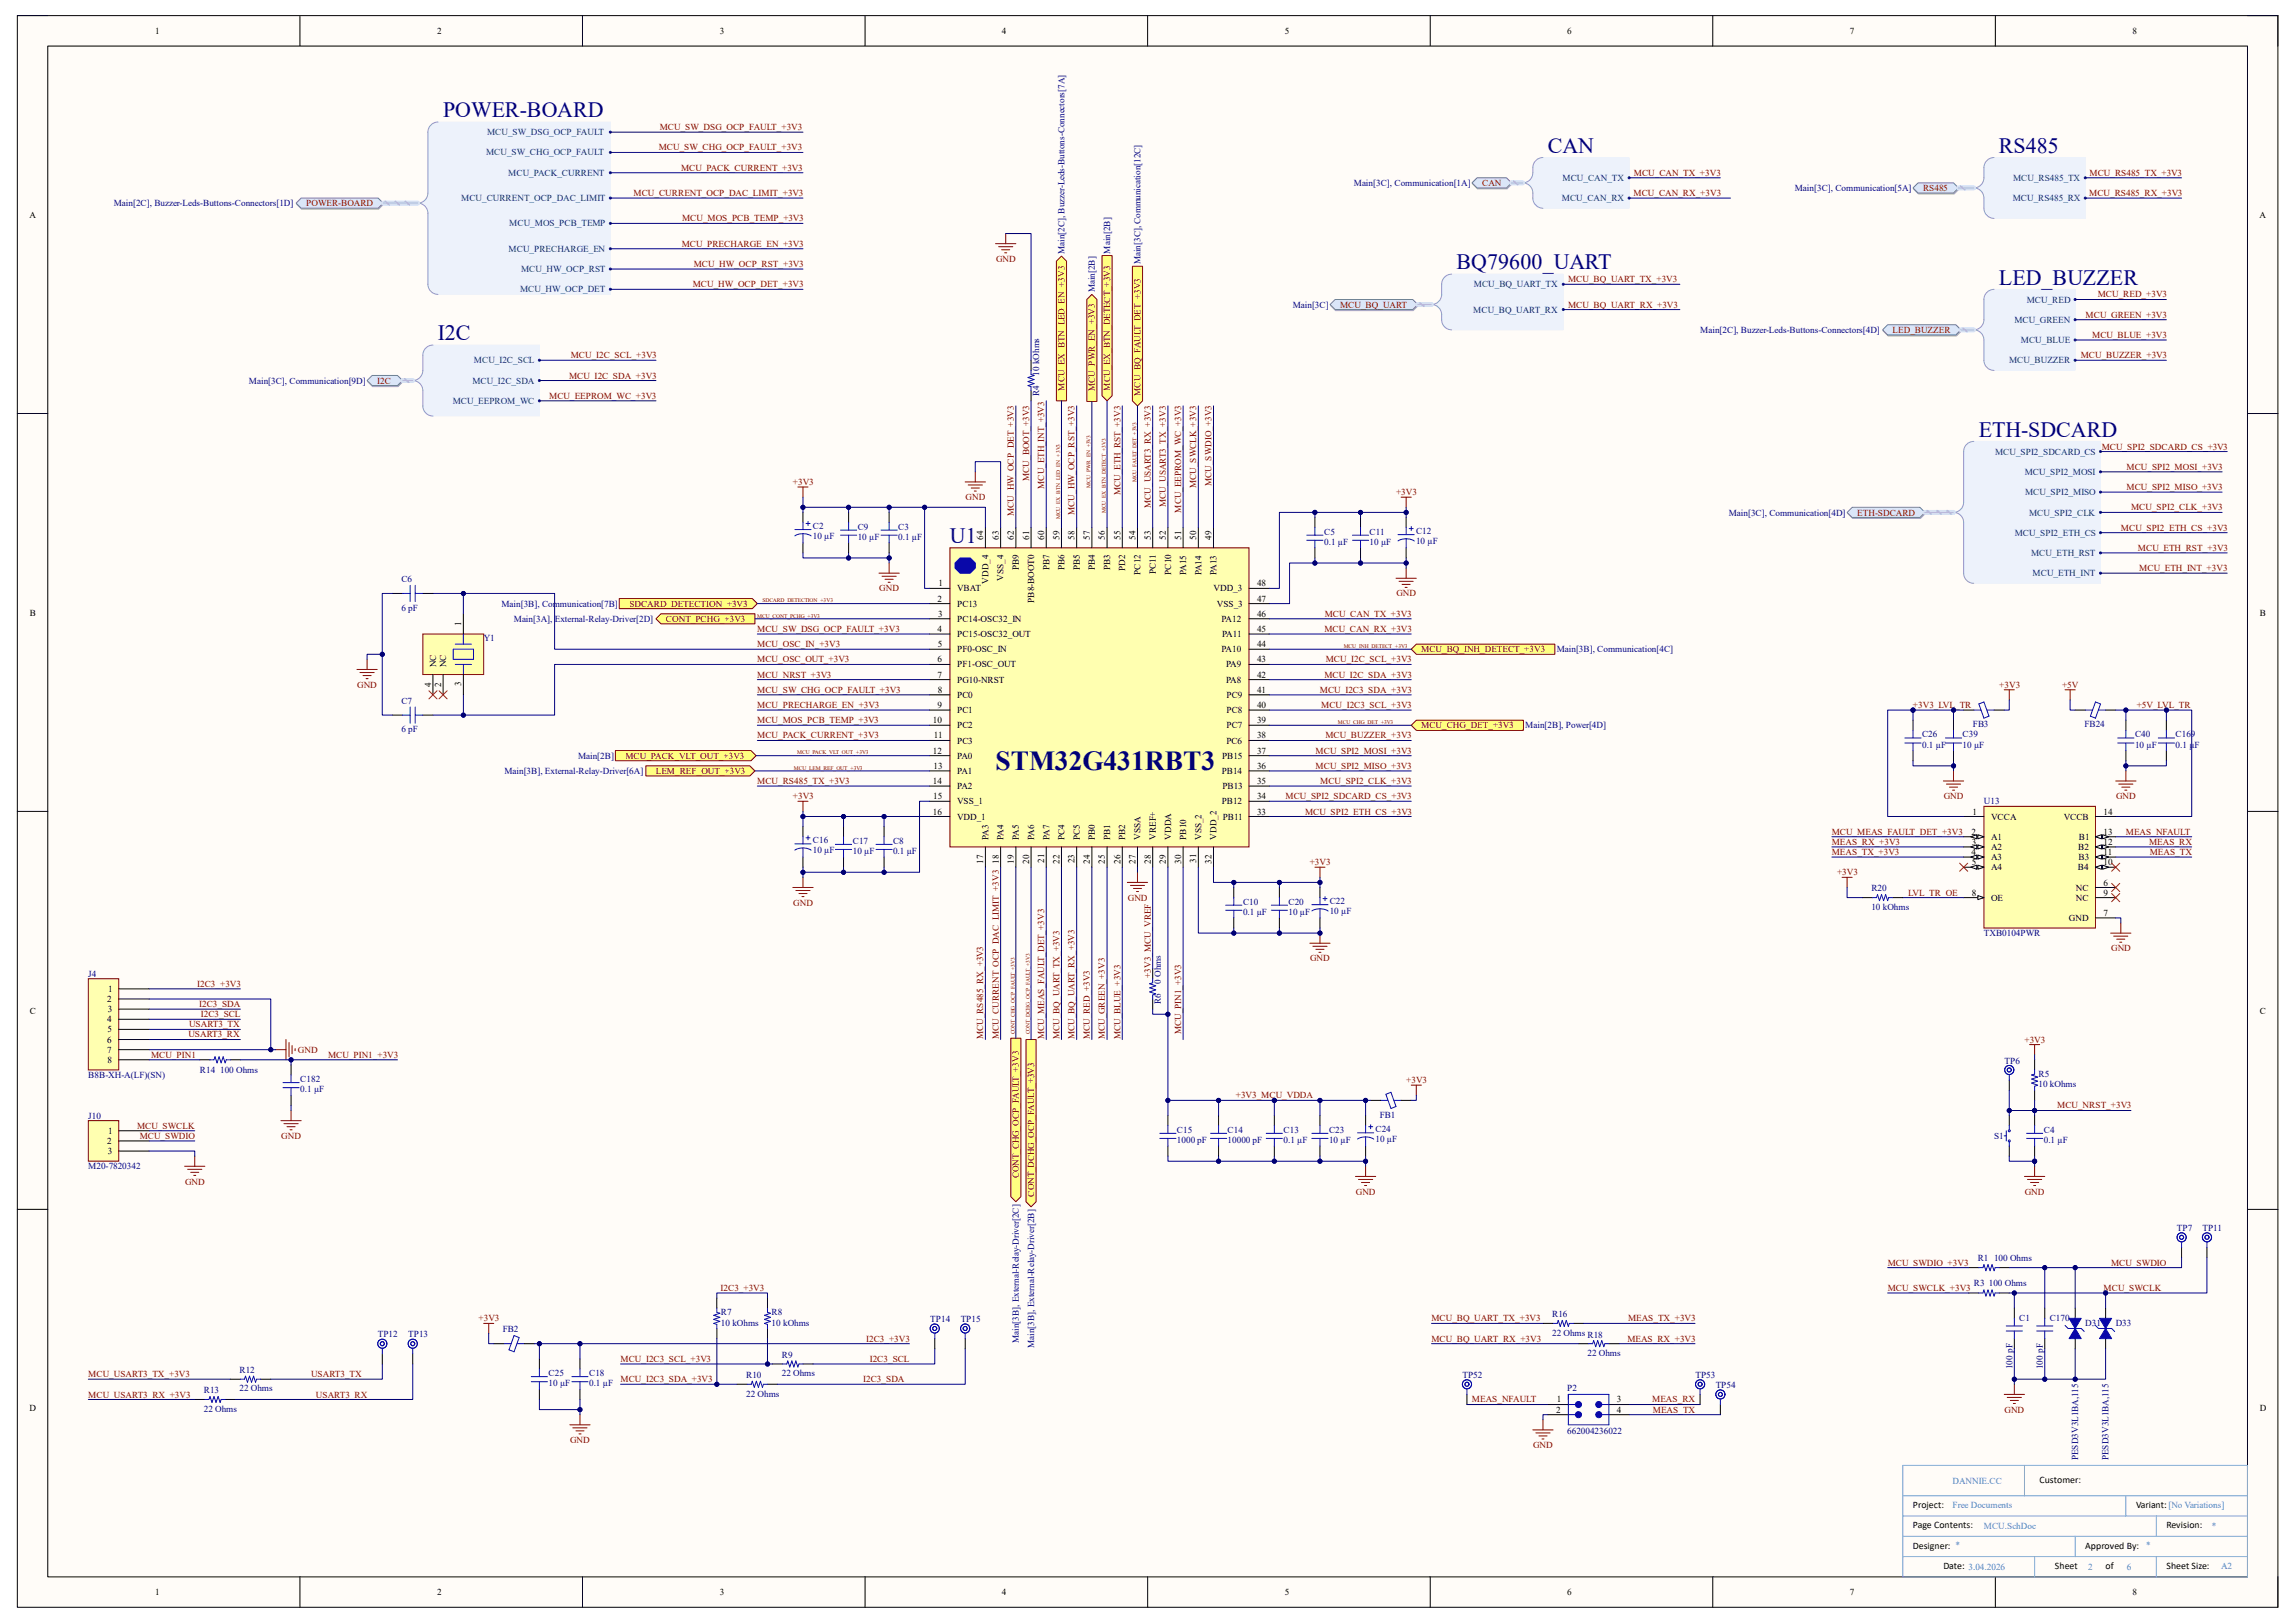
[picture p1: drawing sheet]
<svg xmlns="http://www.w3.org/2000/svg" width="297mm" height="210mm" viewBox="0 0 297 210" stroke-linecap="round" stroke-linejoin="round" font-family="sans-serif">
<defs><g id="words">
<text font-size="3.6" fill="#000080" x="128.8" y="99.7">STM32G431RBT3</text>
<g font-size="2.8" fill="#000080">
<text x="57.4" y="15.2">POWER-BOARD</text>
<text x="200.3" y="19.8">CAN</text>
<text x="258.7" y="19.8">RS485</text>
<text x="188.5" y="34.8">BQ79600_UART</text>
<text x="258.7" y="36.8">LED_BUZZER</text>
<text x="56.7" y="44">I2C</text>
<text x="256.1" y="56.5">ETH-SDCARD</text>
<text x="122.9" y="70.3">U1</text>
</g>
<g font-size="1.3">
<text x="263.9" y="191.9">Customer:</text>
<text x="247.6" y="197.8">Page Contents:</text>
<text x="247.6" y="195.2">Project:</text>
<text x="276.4" y="195.2">Variant: [No Variations]</text>
<text x="280.4" y="197.8">Revision:</text>
<text x="247.6" y="200.4">Designer: *</text>
<text x="251.5" y="203">Date: 3.04.2026</text>
<text x="265.9" y="203">Sheet</text>
<text x="269.9" y="200.4">Approved By:</text>
<text x="272.5" y="203">of</text>
<text x="280.4" y="203">Sheet Size:</text>
</g>
<g font-size="1.2">
<text x="20.1" y="4.4">1</text>
<text x="56.6" y="4.4">2</text>
<text x="93.2" y="4.4">3</text>
<text x="129.7" y="4.4">4</text>
<text x="166.3" y="4.4">5</text>
<text x="202.8" y="4.4">6</text>
<text x="239.4" y="4.4">7</text>
<text x="276" y="4.4">8</text>
<text x="3.8" y="28.2">A</text>
<text x="292.4" y="28.2">A</text>
<text x="127.3" y="69.8" transform="rotate(-90 127.3 69.8)">64</text>
<text x="129.2" y="69.8" transform="rotate(-90 129.2 69.8)">63</text>
<text x="131.2" y="69.8" transform="rotate(-90 131.2 69.8)">62</text>
<text x="133.2" y="69.8" transform="rotate(-90 133.2 69.8)">61</text>
<text x="135.1" y="69.8" transform="rotate(-90 135.1 69.8)">60</text>
<text x="137.1" y="69.8" transform="rotate(-90 137.1 69.8)">59</text>
<text x="139.1" y="69.8" transform="rotate(-90 139.1 69.8)">58</text>
<text x="141.1" y="69.8" transform="rotate(-90 141.1 69.8)">57</text>
<text x="143" y="69.8" transform="rotate(-90 143 69.8)">56</text>
<text x="145" y="69.8" transform="rotate(-90 145 69.8)">55</text>
<text x="146.9" y="69.8" transform="rotate(-90 146.9 69.8)">54</text>
<text x="148.9" y="69.8" transform="rotate(-90 148.9 69.8)">53</text>
<text x="150.9" y="69.8" transform="rotate(-90 150.9 69.8)">52</text>
<text x="152.9" y="69.8" transform="rotate(-90 152.9 69.8)">51</text>
<text x="154.8" y="69.8" transform="rotate(-90 154.8 69.8)">50</text>
<text x="156.8" y="69.8" transform="rotate(-90 156.8 69.8)">49</text>
<text x="121.3" y="77.9">2</text>
<text x="121.5" y="75.9">1</text>
<text x="123.9" y="76.5">VBAT</text>
<text x="127.9" y="75.5" transform="rotate(-90 127.9 75.5)">VDD_4</text>
<text x="129.9" y="75.1" transform="rotate(-90 129.9 75.1)">VSS_4</text>
<text x="131.9" y="73.8" transform="rotate(-90 131.9 73.8)">PB9</text>
<text x="135.8" y="73.8" transform="rotate(-90 135.8 73.8)">PB7</text>
<text x="137.8" y="73.8" transform="rotate(-90 137.8 73.8)">PB6</text>
<text x="139.7" y="73.8" transform="rotate(-90 139.7 73.8)">PB5</text>
<text x="141.7" y="73.8" transform="rotate(-90 141.7 73.8)">PB4</text>
<text x="143.7" y="73.7" transform="rotate(-90 143.7 73.7)">PB3</text>
<text x="145.6" y="73.9" transform="rotate(-90 145.6 73.9)">PD2</text>
<text x="147.6" y="74.4" transform="rotate(-90 147.6 74.4)">PC12</text>
<text x="149.6" y="74.3" transform="rotate(-90 149.6 74.3)">PC11</text>
<text x="151.6" y="74.4" transform="rotate(-90 151.6 74.4)">PC10</text>
<text x="153.5" y="74.4" transform="rotate(-90 153.5 74.4)">PA15</text>
<text x="155.5" y="74.5" transform="rotate(-90 155.5 74.5)">PA14</text>
<text x="157.1" y="76.5">VDD_3</text>
<text x="157.4" y="74.4" transform="rotate(-90 157.4 74.4)">PA13</text>
<text x="162.7" y="75.9">48</text>
<text x="162.7" y="77.9">47</text>
<text x="3.9" y="79.7">B</text>
<text x="59.7" y="81" transform="rotate(-90 59.7 81)">1</text>
<text x="121.3" y="81.8">4</text>
<text x="121.4" y="83.7">5</text>
<text x="121.4" y="79.8">3</text>
<text x="123.9" y="78.5">PC13</text>
<text x="123.9" y="80.5">PC14-OSC32_IN</text>
<text x="123.9" y="82.4">PC15-OSC32_OUT</text>
<text x="133.8" y="78" transform="rotate(-90 133.8 78)">PB8-BOOT0</text>
<text x="157.5" y="78.5">VSS_3</text>
<text x="158.1" y="80.5">PA12</text>
<text x="158.2" y="82.4">PA11</text>
<text x="162.7" y="79.8">46</text>
<text x="162.7" y="81.8">45</text>
<text x="162.7" y="83.7">44</text>
<text x="292.5" y="79.7">B</text>
<text x="55.8" y="88.9" transform="rotate(-90 55.8 88.9)">4</text>
<text x="56.4" y="86.4" transform="rotate(-90 56.4 86.4)">NC</text>
<text x="57.1" y="88.9" transform="rotate(-90 57.1 88.9)">2</text>
<text x="57.7" y="86.4" transform="rotate(-90 57.7 86.4)">NC</text>
<text x="59.7" y="88.8" transform="rotate(-90 59.7 88.8)">3</text>
<text x="121.3" y="85.7">6</text>
<text x="121.3" y="87.7">7</text>
<text x="121.4" y="89.7">8</text>
<text x="123.9" y="84.4">PF0-OSC_IN</text>
<text x="123.9" y="86.4">PF1-OSC_OUT</text>
<text x="123.9" y="88.3">PG10-NRST</text>
<text x="158.1" y="84.4">PA10</text>
<text x="158.7" y="86.4">PA9</text>
<text x="158.7" y="88.3">PA8</text>
<text x="162.7" y="85.7">43</text>
<text x="162.7" y="87.7">42</text>
<text x="162.7" y="89.7">41</text>
<text x="120.7" y="93.6">10</text>
<text x="120.9" y="95.5">11</text>
<text x="121.3" y="91.6">9</text>
<text x="123.9" y="90.3">PC0</text>
<text x="123.9" y="92.3">PC1</text>
<text x="123.9" y="94.2">PC2</text>
<text x="158.7" y="90.3">PC9</text>
<text x="158.7" y="92.3">PC8</text>
<text x="158.7" y="94.2">PC7</text>
<text x="162.7" y="91.6">40</text>
<text x="162.7" y="93.6">39</text>
<text x="162.7" y="95.5">38</text>
<text x="120.7" y="97.5">12</text>
<text x="120.7" y="101.5">14</text>
<text x="120.8" y="99.5">13</text>
<text x="123.9" y="96.2">PC3</text>
<text x="123.9" y="98.2">PA0</text>
<text x="123.9" y="100.2">PA1</text>
<text x="158.1" y="100.2">PB14</text>
<text x="158.2" y="98.2">PB15</text>
<text x="158.7" y="96.2">PC6</text>
<text x="162.7" y="97.5">37</text>
<text x="162.7" y="99.5">36</text>
<text x="162.7" y="101.5">35</text>
<text x="120.7" y="105.4">16</text>
<text x="120.8" y="103.4">15</text>
<text x="123.9" y="102.1">PA2</text>
<text x="123.9" y="104.1">VSS_1</text>
<text x="123.9" y="106">VDD_1</text>
<text x="158.1" y="104.1">PB12</text>
<text x="158.2" y="102.1">PB13</text>
<text x="158.2" y="106">PB11</text>
<text x="162.7" y="103.4">34</text>
<text x="162.7" y="105.4">33</text>
<text x="255.3" y="105.4">1</text>
<text x="257.7" y="106">VCCA</text>
<text x="267.1" y="106">VCCB</text>
<text x="272.2" y="105.4">14</text>
<text x="127.3" y="111.8" transform="rotate(-90 127.3 111.8)">17</text>
<text x="127.9" y="108.7" transform="rotate(-90 127.9 108.7)">PA3</text>
<text x="129.2" y="111.8" transform="rotate(-90 129.2 111.8)">18</text>
<text x="129.9" y="108.7" transform="rotate(-90 129.9 108.7)">PA4</text>
<text x="131.2" y="111.8" transform="rotate(-90 131.2 111.8)">19</text>
<text x="131.9" y="108.7" transform="rotate(-90 131.9 108.7)">PA5</text>
<text x="133.2" y="111.8" transform="rotate(-90 133.2 111.8)">20</text>
<text x="133.8" y="108.7" transform="rotate(-90 133.8 108.7)">PA6</text>
<text x="135.1" y="111.7" transform="rotate(-90 135.1 111.7)">21</text>
<text x="135.8" y="108.7" transform="rotate(-90 135.8 108.7)">PA7</text>
<text x="137.1" y="111.8" transform="rotate(-90 137.1 111.8)">22</text>
<text x="137.8" y="108.7" transform="rotate(-90 137.8 108.7)">PC4</text>
<text x="139.1" y="111.7" transform="rotate(-90 139.1 111.7)">23</text>
<text x="139.7" y="108.7" transform="rotate(-90 139.7 108.7)">PC5</text>
<text x="141.1" y="111.8" transform="rotate(-90 141.1 111.8)">24</text>
<text x="141.7" y="108.7" transform="rotate(-90 141.7 108.7)">PB0</text>
<text x="143" y="111.8" transform="rotate(-90 143 111.8)">25</text>
<text x="143.7" y="108.7" transform="rotate(-90 143.7 108.7)">PB1</text>
<text x="145" y="111.8" transform="rotate(-90 145 111.8)">26</text>
<text x="145.6" y="108.7" transform="rotate(-90 145.6 108.7)">PB2</text>
<text x="146.9" y="111.8" transform="rotate(-90 146.9 111.8)">27</text>
<text x="147.6" y="108.7" transform="rotate(-90 147.6 108.7)">VSSA</text>
<text x="148.9" y="111.8" transform="rotate(-90 148.9 111.8)">28</text>
<text x="149.6" y="108.7" transform="rotate(-90 149.6 108.7)">VREF+</text>
<text x="150.9" y="111.8" transform="rotate(-90 150.9 111.8)">29</text>
<text x="151.6" y="108.7" transform="rotate(-90 151.6 108.7)">VDDA</text>
<text x="152.9" y="111.8" transform="rotate(-90 152.9 111.8)">30</text>
<text x="153.5" y="108.7" transform="rotate(-90 153.5 108.7)">PB10</text>
<text x="154.8" y="111.7" transform="rotate(-90 154.8 111.7)">31</text>
<text x="155.5" y="108.7" transform="rotate(-90 155.5 108.7)">VSS_2</text>
<text x="156.8" y="111.8" transform="rotate(-90 156.8 111.8)">32</text>
<text x="157.4" y="108.7" transform="rotate(-90 157.4 108.7)">VDD_2</text>
<text x="255.1" y="108">2</text>
<text x="255.1" y="110.7">4</text>
<text x="255.2" y="109.3">3</text>
<text x="255.2" y="112">5</text>
<text x="257.7" y="108.7">A1</text>
<text x="257.7" y="110">A2</text>
<text x="257.7" y="111.3">A3</text>
<text x="257.7" y="112.6">A4</text>
<text x="268.9" y="112.6">B4</text>
<text x="268.9" y="110">B2</text>
<text x="269" y="111.3">B3</text>
<text x="269" y="108.7">B1</text>
<text x="272.2" y="108">13</text>
<text x="272.2" y="109.3">12</text>
<text x="272.2" y="110.7">11</text>
<text x="272.2" y="112">10</text>
<text x="255.2" y="115.9">8</text>
<text x="257.7" y="116.5">OE</text>
<text x="267.8" y="119.2">GND</text>
<text x="268.6" y="115.2">NC</text>
<text x="268.6" y="116.5">NC</text>
<text x="272.2" y="118.5">7</text>
<text x="272.2" y="114.6">6</text>
<text x="272.2" y="115.9">9</text>
<text x="3.9" y="131.1">C</text>
<text x="13.9" y="129.7">2</text>
<text x="14" y="131">3</text>
<text x="14" y="128.4">1</text>
<text x="292.4" y="131.1">C</text>
<text x="13.9" y="132.3">4</text>
<text x="13.9" y="134.9">6</text>
<text x="13.9" y="136.2">7</text>
<text x="13.9" y="133.6">5</text>
<text x="13.9" y="137.5">8</text>
<text x="13.9" y="148">2</text>
<text x="14" y="149.4">3</text>
<text x="14" y="146.7">1</text>
<text x="3.8" y="182.6">D</text>
<text x="201.4" y="182.8">2</text>
<text x="201.5" y="181.5">1</text>
<text x="209.3" y="182.8">4</text>
<text x="209.3" y="181.5">3</text>
<text x="292.4" y="182.6">D</text>
<text x="20.1" y="206.4">1</text>
<text x="56.6" y="206.4">2</text>
<text x="93.2" y="206.4">3</text>
<text x="129.7" y="206.4">4</text>
<text x="166.3" y="206.4">5</text>
<text x="202.8" y="206.4">6</text>
<text x="239.4" y="206.4">7</text>
<text x="276" y="206.4">8</text>
</g>
<g font-size="1.2" fill="#003a70">
<text x="63" y="17.5">MCU_SW_DSG_OCP_FAULT</text>
<text x="62.9" y="20.1">MCU_SW_CHG_OCP_FAULT</text>
<text x="65.8" y="22.7">MCU_PACK_CURRENT</text>
<text x="202.2" y="23.4">MCU_CAN_TX</text>
<text x="260.5" y="23.4">MCU_RS485_TX</text>
<text x="59.7" y="26">MCU_CURRENT_OCP_DAC_LIMIT</text>
<text x="65.9" y="29.3">MCU_MOS_PCB_TEMP</text>
<text x="202.1" y="26">MCU_CAN_RX</text>
<text x="260.5" y="26">MCU_RS485_RX</text>
<text x="65.8" y="32.6">MCU_PRECHARGE_EN</text>
<text x="67.4" y="35.2">MCU_HW_OCP_RST</text>
<text x="67.3" y="37.8">MCU_HW_OCP_DET</text>
<text x="190.7" y="40.5">MCU_BQ_UART_RX</text>
<text x="190.8" y="37.2">MCU_BQ_UART_TX</text>
<text x="260.7" y="41.8">MCU_GREEN</text>
<text x="262.3" y="39.2">MCU_RED</text>
<text x="61.3" y="47">MCU_I2C_SCL</text>
<text x="260" y="47">MCU_BUZZER</text>
<text x="261.5" y="44.4">MCU_BLUE</text>
<text x="58.6" y="52.3">MCU_EEPROM_WC</text>
<text x="61.1" y="49.7">MCU_I2C_SDA</text>
<text x="258.2" y="58.8">MCU_SPI2_SDCARD_CS</text>
<text x="262" y="61.5">MCU_SPI2_MOSI</text>
<text x="262.1" y="64.1">MCU_SPI2_MISO</text>
<text x="260.7" y="69.3">MCU_SPI2_ETH_CS</text>
<text x="262.6" y="66.7">MCU_SPI2_CLK</text>
<text x="262.8" y="71.9">MCU_ETH_RST</text>
<text x="263.1" y="74.5">MCU_ETH_INT</text>
</g>
<g font-size="1.2" fill="#800000">
<text x="85.4" y="16.8">MCU_SW_DSG_OCP_FAULT_+3V3</text>
<text x="85.3" y="19.5">MCU_SW_CHG_OCP_FAULT_+3V3</text>
<text x="88.1" y="22.1">MCU_PACK_CURRENT_+3V3</text>
<text x="211.5" y="22.7">MCU_CAN_TX_+3V3</text>
<text x="270.4" y="22.7">MCU_RS485_TX_+3V3</text>
<text x="39.6" y="26.7">POWER-BOARD</text>
<text x="82" y="25.4">MCU_CURRENT_OCP_DAC_LIMIT_+3V3</text>
<text x="88.3" y="28.7">MCU_MOS_PCB_TEMP_+3V3</text>
<text x="191.8" y="24">CAN</text>
<text x="211.4" y="25.4">MCU_CAN_RX_+3V3</text>
<text x="248.9" y="24.7">RS485</text>
<text x="270.4" y="25.4">MCU_RS485_RX_+3V3</text>
<text x="88.2" y="31.9">MCU_PRECHARGE_EN_+3V3</text>
<text x="89.8" y="34.5">MCU_HW_OCP_RST_+3V3</text>
<text x="128.9" y="33.9">GND</text>
<text x="89.7" y="37.2">MCU_HW_OCP_DET_+3V3</text>
<text x="173.4" y="39.8">MCU_BQ_UART</text>
<text x="202.9" y="36.5">MCU_BQ_UART_TX_+3V3</text>
<text x="202.9" y="39.8">MCU_BQ_UART_RX_+3V3</text>
<text x="269.9" y="41.1">MCU_GREEN_+3V3</text>
<text x="271.5" y="38.5">MCU_RED_+3V3</text>
<text x="73.9" y="46.4">MCU_I2C_SCL_+3V3</text>
<text x="244.9" y="43.1">LED_BUZZER</text>
<text x="269.3" y="46.4">MCU_BUZZER_+3V3</text>
<text x="270.8" y="43.7">MCU_BLUE_+3V3</text>
<text x="48.8" y="49.7">I2C</text>
<text x="71.1" y="51.6">MCU_EEPROM_WC_+3V3</text>
<text x="73.7" y="49">MCU_I2C_SDA_+3V3</text>
<text x="137.8" y="50.5" transform="rotate(-90 137.8 50.5)">MCU_EX_BTN_LED_EN_+3V3</text>
<text x="141.7" y="50.6" transform="rotate(-90 141.7 50.6)">MCU_PWR_EN_+3V3</text>
<text x="143.7" y="50.5" transform="rotate(-90 143.7 50.5)">MCU_EX_BTN_DETECT_+3V3</text>
<text x="147.6" y="51.2" transform="rotate(-90 147.6 51.2)">MCU_BQ_FAULT_DET_+3V3</text>
<text x="272" y="58.2">MCU_SPI2_SDCARD_CS_+3V3</text>
<text x="102.6" y="62.8">+3V3</text>
<text x="125" y="64.7">GND</text>
<text x="133.2" y="62.2" transform="rotate(-90 133.2 62.2)">MCU_BOOT_+3V3</text>
<text x="135.1" y="63.2" transform="rotate(-90 135.1 63.2)">MCU_ETH_INT_+3V3</text>
<text x="145" y="64.1" transform="rotate(-90 145 64.1)">MCU_ETH_RST_+3V3</text>
<text x="148.9" y="65.7" transform="rotate(-90 148.9 65.7)">MCU_USART3_RX_+3V3</text>
<text x="150.9" y="65.7" transform="rotate(-90 150.9 65.7)">MCU_USART3_TX_+3V3</text>
<text x="154.8" y="63.2" transform="rotate(-90 154.8 63.2)">MCU_SWCLK_+3V3</text>
<text x="156.8" y="62.9" transform="rotate(-90 156.8 62.9)">MCU_SWDIO_+3V3</text>
<text x="180.7" y="64.1">+3V3</text>
<text x="275.2" y="60.8">MCU_SPI2_MOSI_+3V3</text>
<text x="275.2" y="63.4">MCU_SPI2_MISO_+3V3</text>
<text x="131.2" y="66.8" transform="rotate(-90 131.2 66.8)">MCU_HW_OCP_DET_+3V3</text>
<text x="139.1" y="66.6" transform="rotate(-90 139.1 66.6)">MCU_HW_OCP_RST_+3V3</text>
<text x="152.9" y="66.3" transform="rotate(-90 152.9 66.3)">MCU_EEPROM_WC_+3V3</text>
<text x="240.4" y="66.7">ETH-SDCARD</text>
<text x="274.5" y="68.7">MCU_SPI2_ETH_CS_+3V3</text>
<text x="275.8" y="66">MCU_SPI2_CLK_+3V3</text>
<text x="276.7" y="71.3">MCU_ETH_RST_+3V3</text>
<text x="113.8" y="76.5">GND</text>
<text x="180.7" y="77.2">GND</text>
<text x="276.9" y="73.9">MCU_ETH_INT_+3V3</text>
<text x="81.4" y="78.5">SDCARD_DETECTION_+3V3</text>
<text x="86.2" y="80.5">CONT_PCHG_+3V3</text>
<text x="98" y="83.7">MCU_OSC_IN_+3V3</text>
<text x="98" y="81.8">MCU_SW_DSG_OCP_FAULT_+3V3</text>
<text x="171.4" y="81.8">MCU_CAN_RX_+3V3</text>
<text x="171.4" y="79.8">MCU_CAN_TX_+3V3</text>
<text x="46.2" y="89">GND</text>
<text x="98" y="87.7">MCU_NRST_+3V3</text>
<text x="98" y="85.7">MCU_OSC_OUT_+3V3</text>
<text x="98" y="89.7">MCU_SW_CHG_OCP_FAULT_+3V3</text>
<text x="170.8" y="89.7">MCU_I2C3_SDA_+3V3</text>
<text x="171.4" y="87.7">MCU_I2C_SDA_+3V3</text>
<text x="171.6" y="85.7">MCU_I2C_SCL_+3V3</text>
<text x="183.9" y="84.4">MCU_BQ_INH_DETECT_+3V3</text>
<text x="258.7" y="89">+3V3</text>
<text x="266.9" y="89">+5V</text>
<text x="98" y="93.6">MCU_MOS_PCB_TEMP_+3V3</text>
<text x="98" y="95.5">MCU_PACK_CURRENT_+3V3</text>
<text x="98" y="91.6">MCU_PRECHARGE_EN_+3V3</text>
<text x="171" y="91.6">MCU_I2C3_SCL_+3V3</text>
<text x="171.5" y="95.5">MCU_BUZZER_+3V3</text>
<text x="183.9" y="94.2">MCU_CHG_DET_+3V3</text>
<text x="247.6" y="91.6">+3V3_LVL_TR</text>
<text x="276.5" y="91.6">+5V_LVL_TR</text>
<text x="80.9" y="98.2">MCU_PACK_VLT_OUT_+3V3</text>
<text x="84.9" y="100.2">LEM_REF_OUT_+3V3</text>
<text x="98" y="101.5">MCU_RS485_TX_+3V3</text>
<text x="170.3" y="97.5">MCU_SPI2_MOSI_+3V3</text>
<text x="170.3" y="99.5">MCU_SPI2_MISO_+3V3</text>
<text x="170.9" y="101.5">MCU_SPI2_CLK_+3V3</text>
<text x="102.6" y="103.4">+3V3</text>
<text x="166.4" y="103.4">MCU_SPI2_SDCARD_CS_+3V3</text>
<text x="168.9" y="105.4">MCU_SPI2_ETH_CS_+3V3</text>
<text x="251.5" y="103.4">GND</text>
<text x="273.9" y="103.4">GND</text>
<text x="169.5" y="112">+3V3</text>
<text x="237.1" y="108">MCU_MEAS_FAULT_DET_+3V3</text>
<text x="237.1" y="110.7">MEAS_TX_+3V3</text>
<text x="237.1" y="109.3">MEAS_RX_+3V3</text>
<text x="237.7" y="113.3">+3V3</text>
<text x="275.1" y="108">MEAS_NFAULT</text>
<text x="278.1" y="109.3">MEAS_RX</text>
<text x="278.2" y="110.7">MEAS_TX</text>
<text x="102.7" y="117.2">GND</text>
<text x="146" y="116.5">GND</text>
<text x="246.9" y="115.9">LVL_TR_OE</text>
<text x="169.5" y="124.4">GND</text>
<text x="273.2" y="123.1">GND</text>
<text x="25.5" y="127.7">I2C3_+3V3</text>
<text x="25.8" y="130.3">I2C3_SDA</text>
<text x="26" y="131.7">I2C3_SCL</text>
<text x="148.9" y="126.6" transform="rotate(-90 148.9 126.6)">+3V3_MCU_VREF</text>
<text x="19.6" y="136.9">MCU_PIN1</text>
<text x="24.4" y="134.2">USART3_RX</text>
<text x="24.5" y="132.9">USART3_TX</text>
<text x="38.6" y="136.2">GND</text>
<text x="42.5" y="136.9">MCU_PIN1_+3V3</text>
<text x="127.3" y="134.5" transform="rotate(-90 127.3 134.5)">MCU_RS485_RX_+3V3</text>
<text x="129.2" y="134.5" transform="rotate(-90 129.2 134.5)">MCU_CURRENT_OCP_DAC_LIMIT_+3V3</text>
<text x="135.1" y="134.5" transform="rotate(-90 135.1 134.5)">MCU_MEAS_FAULT_DET_+3V3</text>
<text x="137.1" y="134.5" transform="rotate(-90 137.1 134.5)">MCU_BQ_UART_TX_+3V3</text>
<text x="139.1" y="134.5" transform="rotate(-90 139.1 134.5)">MCU_BQ_UART_RX_+3V3</text>
<text x="141.1" y="134.5" transform="rotate(-90 141.1 134.5)">MCU_RED_+3V3</text>
<text x="143" y="134.5" transform="rotate(-90 143 134.5)">MCU_GREEN_+3V3</text>
<text x="145" y="134.5" transform="rotate(-90 145 134.5)">MCU_BLUE_+3V3</text>
<text x="152.9" y="133.9" transform="rotate(-90 152.9 133.9)">MCU_PIN1_+3V3</text>
<text x="262" y="134.9">+3V3</text>
<text x="159.9" y="142.1">+3V3_MCU_VDDA</text>
<text x="182" y="140.2">+3V3</text>
<text x="266.2" y="143.4">MCU_NRST_+3V3</text>
<text x="17.7" y="146">MCU_SWCLK</text>
<text x="18.1" y="147.4">MCU_SWDIO</text>
<text x="36.4" y="147.4">GND</text>
<text x="24" y="153.3">GND</text>
<text x="131.9" y="152.5" transform="rotate(-90 131.9 152.5)">CONT_CHG_OCP_FAULT_+3V3</text>
<text x="133.8" y="154.9" transform="rotate(-90 133.8 154.9)">CONT_DCHG_OCP_FAULT_+3V3</text>
<text x="175.5" y="154.6">GND</text>
<text x="262" y="154.6">GND</text>
<text x="93.3" y="167">I2C3_+3V3</text>
<text x="244.3" y="167">MCU_SWCLK_+3V3</text>
<text x="244.3" y="163.8">MCU_SWDIO_+3V3</text>
<text x="272.2" y="167">MCU_SWCLK</text>
<text x="273.2" y="163.8">MCU_SWDIO</text>
<text x="61.9" y="171">+3V3</text>
<text x="112.1" y="173.6">I2C3_+3V3</text>
<text x="185.3" y="171">MCU_BQ_UART_TX_+3V3</text>
<text x="185.3" y="173.6">MCU_BQ_UART_RX_+3V3</text>
<text x="210.6" y="173.6">MEAS_RX_+3V3</text>
<text x="210.7" y="171">MEAS_TX_+3V3</text>
<text x="11.4" y="178.2">MCU_USART3_TX_+3V3</text>
<text x="40.3" y="178.2">USART3_TX</text>
<text x="80.3" y="178.9">MCU_I2C3_SDA_+3V3</text>
<text x="80.3" y="176.2">MCU_I2C3_SCL_+3V3</text>
<text x="111.7" y="178.9">I2C3_SDA</text>
<text x="112.6" y="176.2">I2C3_SCL</text>
<text x="11.4" y="180.8">MCU_USART3_RX_+3V3</text>
<text x="40.9" y="180.8">USART3_RX</text>
<text x="190.5" y="181.5">MEAS_NFAULT</text>
<text x="213.8" y="181.5">MEAS_RX</text>
<text x="213.9" y="182.8">MEAS_TX</text>
<text x="259.4" y="182.8">GND</text>
<text x="73.8" y="186.7">GND</text>
<text x="198.4" y="187.4">GND</text>
</g>
<g font-size="1.2" fill="#000080">
<text x="14.7" y="26.7">Main[2C], Buzzer-Leds-Buttons-Connectors[1D]</text>
<text x="175.2" y="24">Main[3C], Communication[1A]</text>
<text x="232.3" y="24.7">Main[3C], Communication[5A]</text>
<text x="137.8" y="32.9" transform="rotate(-90 137.8 32.9)">Main[2C], Buzzer-Leds-Buttons-Connectors[7A]</text>
<text x="143.7" y="32.8" transform="rotate(-90 143.7 32.8)">Main[2B]</text>
<text x="147.6" y="34.2" transform="rotate(-90 147.6 34.2)">Main[3C], Communication[12C]</text>
<text x="141.7" y="37.8" transform="rotate(-90 141.7 37.8)">Main[2B]</text>
<text x="167.3" y="39.8">Main[3C]</text>
<text x="220" y="43.1">Main[2C], Buzzer-Leds-Buttons-Connectors[4D]</text>
<text x="32.2" y="49.7">Main[3C], Communication[9D]</text>
<text x="134.5" y="51.2" transform="rotate(-90 134.5 51.2)">R4</text>
<text x="134.5" y="48.6" transform="rotate(-90 134.5 48.6)">10 kOhms</text>
<text x="105.2" y="69.7">10 µF</text>
<text x="105.2" y="68.4">C2</text>
<text x="111" y="69.8">10 µF</text>
<text x="111" y="68.5">C9</text>
<text x="116.2" y="69.8">0.1 µF</text>
<text x="116.2" y="68.5">C3</text>
<text x="171.4" y="70.5">0.1 µF</text>
<text x="171.4" y="69.2">C5</text>
<text x="177.2" y="70.5">10 µF</text>
<text x="177.2" y="69.2">C11</text>
<text x="183.3" y="70.4">10 µF</text>
<text x="183.3" y="69">C12</text>
<text x="223.7" y="66.7">Main[3C], Communication[4D]</text>
<text x="51.9" y="75.4">C6</text>
<text x="51.9" y="79">6 pF</text>
<text x="62.6" y="83">Y1</text>
<text x="64.9" y="78.5">Main[3B], Communication[7B]</text>
<text x="66.5" y="80.5">Main[3A], External-Relay-Driver[2D]</text>
<text x="201.5" y="84.4">Main[3B], Communication[4C]</text>
<text x="51.9" y="94.8">6 pF</text>
<text x="51.9" y="91.1">C7</text>
<text x="197.4" y="94.2">Main[2B], Power[4D]</text>
<text x="248.8" y="95.4">C26</text>
<text x="254" y="95.4">C39</text>
<text x="255.3" y="94.1">FB3</text>
<text x="269.7" y="94.1">FB24</text>
<text x="276.3" y="95.4">C40</text>
<text x="281.6" y="95.4">C169</text>
<text x="65.3" y="100.2">Main[3B], External-Relay-Driver[6A]</text>
<text x="74.8" y="98.2">Main[2B]</text>
<text x="248.8" y="96.7">0.1 µF</text>
<text x="254" y="96.7">10 µF</text>
<text x="276.3" y="96.7">10 µF</text>
<text x="281.6" y="96.7">0.1 µF</text>
<text x="256.8" y="104.1">U13</text>
<text x="105.2" y="110.4">10 µF</text>
<text x="105.2" y="109.1">C16</text>
<text x="110.4" y="110.5">10 µF</text>
<text x="110.4" y="109.2">C17</text>
<text x="115.6" y="110.5">0.1 µF</text>
<text x="115.6" y="109.2">C8</text>
<text x="160.9" y="118.4">0.1 µF</text>
<text x="160.9" y="117.1">C10</text>
<text x="166.8" y="118.4">10 µF</text>
<text x="166.8" y="117.1">C20</text>
<text x="172.1" y="118.2">10 µF</text>
<text x="172.1" y="116.9">C22</text>
<text x="242.2" y="117.7">10 kOhms</text>
<text x="242.2" y="115.4">R20</text>
<text x="256.8" y="121.2">TXB0104PWR</text>
<text x="11.4" y="126.4">J4</text>
<text x="150.2" y="129.9" transform="rotate(-90 150.2 129.9)">R6</text>
<text x="150.2" y="127.3" transform="rotate(-90 150.2 127.3)">0 Ohms</text>
<text x="259.4" y="137.6">TP6</text>
<text x="11.4" y="139.5">B8B-XH-A(LF)(SN)</text>
<text x="25.9" y="138.9">R14</text>
<text x="28.5" y="138.9">100 Ohms</text>
<text x="38.9" y="141.4">0.1 µF</text>
<text x="38.9" y="140">C182</text>
<text x="263.8" y="140.7">10 kOhms</text>
<text x="263.8" y="139.4">R5</text>
<text x="11.4" y="144.7">J10</text>
<text x="152.3" y="147.9">1000 pF</text>
<text x="152.3" y="146.6">C15</text>
<text x="158.9" y="147.9">10000 pF</text>
<text x="158.9" y="146.6">C14</text>
<text x="166.1" y="147.9">0.1 µF</text>
<text x="166.1" y="146.6">C13</text>
<text x="172" y="147.9">10 µF</text>
<text x="172" y="146.6">C23</text>
<text x="178" y="147.8">10 µF</text>
<text x="178" y="146.5">C24</text>
<text x="178.6" y="144.6">FB1</text>
<text x="258.1" y="147.4">S1</text>
<text x="264.5" y="147.9">0.1 µF</text>
<text x="264.5" y="146.6">C4</text>
<text x="11.4" y="151.3">M20-7820342</text>
<text x="281.7" y="159.3">TP7</text>
<text x="285" y="159.3">TP11</text>
<text x="255.4" y="166.4">R3</text>
<text x="255.9" y="163.2">R1</text>
<text x="257.4" y="166.4">100 Ohms</text>
<text x="258.1" y="163.1">100 Ohms</text>
<text x="48.9" y="173">TP12</text>
<text x="52.8" y="173">TP13</text>
<text x="65.1" y="172.4">FB2</text>
<text x="93.3" y="171.5">10 kOhms</text>
<text x="93.3" y="170.2">R7</text>
<text x="99.9" y="171.5">10 kOhms</text>
<text x="99.9" y="170.2">R8</text>
<text x="120.4" y="171.1">TP14</text>
<text x="124.3" y="171.1">TP15</text>
<text x="131.9" y="173.8" transform="rotate(-90 131.9 173.8)">Main[3B], External-Relay-Driver[2C]</text>
<text x="200.9" y="172.8">22 Ohms R18</text>
<text x="200.9" y="170.5">R16</text>
<text x="261.3" y="171">C1</text>
<text x="265.3" y="171">C170</text>
<text x="269.9" y="171.5">D31</text>
<text x="273.8" y="171.5">D33</text>
<text x="31" y="177.7">R12</text>
<text x="71" y="179.4">10 µF</text>
<text x="71" y="178.1">C25</text>
<text x="76.2" y="179.4">0.1 µF</text>
<text x="76.2" y="178.1">C18</text>
<text x="96.6" y="178.4">R10</text>
<text x="101.2" y="178.1">22 Ohms</text>
<text x="101.2" y="175.7">R9</text>
<text x="133.8" y="174.4" transform="rotate(-90 133.8 174.4)">Main[3B], External-Relay-Driver[2B]</text>
<text x="189.3" y="178.3">TP52</text>
<text x="205.4" y="175.5">22 Ohms</text>
<text x="219.4" y="178.3">TP53</text>
<text x="222" y="179.6">TP54</text>
<text x="260.4" y="177.2" transform="rotate(-90 260.4 177.2)">100 pF</text>
<text x="264.4" y="177.2" transform="rotate(-90 264.4 177.2)">100 pF</text>
<text x="26.4" y="182.7">22 Ohms</text>
<text x="26.4" y="180.3">R13</text>
<text x="31" y="180">22 Ohms</text>
<text x="96.6" y="180.7">22 Ohms</text>
<text x="202.8" y="180">P2</text>
<text x="202.8" y="185.5">662004236022</text>
<text x="268.9" y="189" transform="rotate(-90 268.9 189)">PESD3V3L1BA,115</text>
<text x="272.9" y="189" transform="rotate(-90 272.9 189)">PESD3V3L1BA,115</text>
</g>
<g font-size="1.2" fill="#3d85c6">
<text x="252.7" y="192">DANNIE.CC</text>
<text x="252.7" y="195.1">Free Documents</text>
<text x="256.8" y="197.9">MCU.SchDoc</text>
<text x="286.3" y="197.9">*</text>
<text x="270.3" y="203.1">2</text>
<text x="275.2" y="203.1">6</text>
<text x="277.7" y="200.4">*</text>
<text x="287.4" y="203">A2</text>
</g>
<g font-size=".7" fill="#800000">
<text x="141.1" y="63.1" transform="rotate(-90 141.1 63.1)">MCU_PWR_EN_+3V3</text>
<text x="147.1" y="62.4" transform="rotate(-90 147.1 62.4)">MCU_FAULT_DET_+3V3</text>
<text x="137.2" y="67.2" transform="rotate(-90 137.2 67.2)">MCU_EX_BTN_LED_EN_+3V3</text>
<text x="143.1" y="66.4" transform="rotate(-90 143.1 66.4)">MCU_EX_BTN_DETECT_+3V3</text>
<text x="98.7" y="77.9">SDCARD_DETECTION_+3V3</text>
<text x="98" y="79.9">MCU_CONT_PCHG_+3V3</text>
<text x="173.9" y="83.9">MCU_INH_DETECT_+3V3</text>
<text x="173.1" y="93.7">MCU_CHG_DET_+3V3</text>
<text x="102.7" y="99.6">MCU_LEM_REF_OUT_+3V3</text>
<text x="103.2" y="97.6">MCU_PACK_VLT_OUT_+3V3</text>
<text x="131.3" y="133.9" transform="rotate(-90 131.3 133.9)">CONT_CHG_OCP_FAULT_+3V3</text>
<text x="133.3" y="133.9" transform="rotate(-90 133.3 133.9)">CONT_DCHG_OCP_FAULT_+3V3</text>
</g>
</g></defs>
<path d="M2.2 2h292.6v206h-292.6z" fill-rule="evenodd" fill="#fffcf8"/>
<path d="M2.2 2h292.6v206h-292.6z" fill="none" stroke="#000" stroke-width=".13"/>
<path d="M6.2 6h284.7v198h-284.7z" fill-rule="evenodd" fill="#fffcf8"/>
<g fill="none" stroke="#000" stroke-width=".13">
<path d="M2.2 2h4M6.2 6h284.7v198h-284.7zM38.8 2v4M75.4 2v4M112 2v4M148.5 2v4M185.1 2v4M221.7 2v4M258.2 2v4M290.9 2h3.9v4M2.2 53.5h4M290.9 53.5h3.9"/>
<path d="M2.2 105h4M290.9 105h3.9M2.2 156.5h4M290.9 156.5h3.9M38.8 204v4M75.4 204v4M112 204v4M148.5 204v4M185.1 204v4M221.7 204v4M258.2 204v4M294.8 204v4"/>
</g>
<path d="M246.3 189.6h44.6v14.4h-44.6zM246.3 198.8h44.6M246.3 196.2h44.6M246.3 193.6h44.6M262 189.6v4M268.6 198.8v2.6M275.1 193.6v2.6M279.1 196.2v2.6M246.3 201.4h44.6M263.3 201.4v2.6M279.1 201.4v2.6" fill="none" stroke="#6fa8dc" stroke-width=".13"/>
<path d="M103.3 103.7h1.3M103.9 103.7v1.3M170.2 112.2h1.3M170.8 112.2v1.3M169.5 122.1h2.6M169.9 122.4h1.8M170.3 122.8h1M170.7 123.2h.3M170.8 120.7v1.4" fill="none" stroke="#800000" stroke-width=".13"/>
<circle cx="170.8" cy="120.7" r=".26" fill="#000080"/>
<circle cx="170.8" cy="120.7" r=".26" fill="none" stroke="#000080" stroke-width=".13"/>
<g fill="none" stroke="#800000" stroke-width=".13">
<path d="M128.8 31.5h2.7M129.2 31.9h1.9M129.6 32.3h1.1M130 32.7h.3M130.2 30.2v1.3M180.7 74.8h2.6M181.1 75.2h1.8M181.3 64.3h1.3M181.5 75.6h1M181.8 76h.3M182 64.3v1.3M182 73.5v1.3"/>
<path d="M46.2 86.6h2.6M46.6 87h1.8M47 87.4h1M47.4 87.8h.2M47.5 85.3v1.3M262.7 135.2h1.3M263.3 135.2v1.3M262 152.2h2.6M262.4 152.6h1.8M262.8 153h1M263.2 153.4h.2M263.3 150.9v1.3"/>
<path d="M260.7 179.1v1.3M259.4 180.4h2.6M259.8 180.8h1.8M260.2 181.2h1M260.6 181.6h.2"/>
</g>
<path d="M141.3 38.1l.7 .7v13.1h-1.3v-13.1z" fill-rule="evenodd" fill="#ffff80"/>
<path d="M141.3 38.1l.7 .7v13.1h-1.3v-13.1z" fill="none" stroke="#800000" stroke-width=".13"/>
<path d="M142.6 33.1h1.3v18.1l-.6 .7-.7-.7z" fill-rule="evenodd" fill="#ffff80"/>
<path d="M142.6 33.1h1.3v18.1l-.6 .7-.7-.7z" fill="none" stroke="#800000" stroke-width=".13"/>
<path d="M79.6 97.1h17.6l.6 .7-.6 .6h-17.6z" fill-rule="evenodd" fill="#ffff80"/>
<path d="M79.6 97.1h17.6l.6 .7-.6 .6h-17.6z" fill="none" stroke="#800000" stroke-width=".13"/>
<path d="M136.7 33.8l.7-.7 .6 .7v18.1h-1.3z" fill-rule="evenodd" fill="#ffff80"/>
<g fill="none" stroke="#800000" stroke-width=".13">
<path d="M136.7 33.8l.7-.7 .6 .7v18.1h-1.3zM113.8 74.2h2.6M114.2 74.6h1.8M114.5 75h1.1M114.9 75.3h.3M115.1 72.9v1.3M124.9 62.4h2.6M125.3 62.8h1.8M125.7 63.2h1M126.1 63.5h.2M126.2 61v1.4M175.4 152.2h2.6"/>
<path d="M175.8 152.6h1.9M176.2 153h1M176.6 153.4h.3M176.7 150.9v1.3M182.6 140.4h1.3M183.3 140.4v1.3"/>
</g>
<circle cx="164.9" cy="142.4" r=".26" fill="#000080"/>
<circle cx="164.9" cy="142.4" r=".26" fill="none" stroke="#000080" stroke-width=".13"/>
<path d="M145.9 114.2h2.6M146.3 114.6h1.8M146.7 115h1M147.1 115.4h.2M147.2 112.9v1.3" fill="none" stroke="#800000" stroke-width=".13"/>
<path d="M54.9 45.3l.5-.5 .6-.1h13.8v9.1h-13.8l-.6-.1-.5-.5-.2-.7v-2.3l-.3-.5-.7-.5 .7-.4 .3-.5v-2.3z" fill-rule="evenodd" fill="#edf2fb"/>
<path d="M54.9 45.3l.5-.5 .6-.1h13.8v9.1h-13.8l-.6-.1-.5-.5-.2-.7v-2.3l-.3-.5-.7-.5 .7-.4 .3-.5v-2.3z" fill="none" stroke="#edf2fb" stroke-width=".13"/>
<path d="M56 44.7a1.31 1.31 0 0 0-1.3 1.3v1.9a1.31 1.31 0 0 1-1.3 1.3 1.31 1.31 0 0 1 1.3 1.4v1.9a1.31 1.31 0 0 0 1.3 1.3" fill="none" stroke="#8f9ec9" stroke-width=".13"/>
<circle cx="69.8" cy="46.6" r=".13" fill="#003a70"/>
<circle cx="69.8" cy="46.6" r=".13" fill="none" stroke="#003a70" stroke-width=".13"/>
<circle cx="69.8" cy="49.2" r=".13" fill="#003a70"/>
<circle cx="69.8" cy="49.2" r=".13" fill="none" stroke="#003a70" stroke-width=".13"/>
<circle cx="69.8" cy="51.9" r=".13" fill="#003a70"/>
<circle cx="69.8" cy="51.9" r=".13" fill="none" stroke="#003a70" stroke-width=".13"/>
<path d="M47.6 49.4l.6-.7h3.3l.7 .7-.7 .6h-3.3z" fill-rule="evenodd" fill="#bac0ca"/>
<path d="M47.6 49.4l.6-.7h3.3l.7 .7-.7 .6h-3.3z" fill="none" stroke="#a6acb6" stroke-width=".13"/>
<path d="M47.5 49.2l.7-.6h3.2l.7 .6-.7 .7h-3.2z" fill-rule="evenodd" fill="#d5e4ff"/>
<path d="M47.5 49.2l.7-.6h3.2l.7 .6-.7 .7h-3.2z" fill="none" stroke="#71809b" stroke-width=".13"/>
<path d="M198.5 21l.5-.4 .7-.2h11.1v6.5h-11.1l-.7-.1-.5-.5-.1-.7v-1l-.4-.5-.6-.4 .6-.5 .4-.5v-1z" fill-rule="evenodd" fill="#edf2fb"/>
<path d="M198.5 21l.5-.4 .7-.2h11.1v6.5h-11.1l-.7-.1-.5-.5-.1-.7v-1l-.4-.5-.6-.4 .6-.5 .4-.5v-1z" fill="none" stroke="#edf2fb" stroke-width=".13"/>
<path d="M199.7 20.4a1.32 1.32 0 0 0-1.3 1.3 1.59 1.59 0 0 1-.9 1.9l-.4 .1a1.31 1.31 0 0 1 1.3 1.3 1.59 1.59 0 0 0 .9 1.9h.4" fill="none" stroke="#8f9ec9" stroke-width=".13"/>
<circle cx="210.8" cy="23" r=".13" fill="#003a70"/>
<circle cx="210.8" cy="23" r=".13" fill="none" stroke="#003a70" stroke-width=".13"/>
<circle cx="210.8" cy="25.6" r=".13" fill="#003a70"/>
<circle cx="210.8" cy="25.6" r=".13" fill="none" stroke="#003a70" stroke-width=".13"/>
<path d="M191.2 23.1h3.8l.7 .7-.7 .6h-3.8l-.6-.6z" fill-rule="evenodd" fill="#bac0ca"/>
<path d="M191.2 23.1h3.8l.7 .7-.7 .6h-3.8l-.6-.6z" fill="none" stroke="#a6acb6" stroke-width=".13"/>
<path d="M191.2 23h3.8l.6 .7-.6 .6h-3.8l-.7-.6z" fill-rule="evenodd" fill="#d5e4ff"/>
<path d="M191.2 23h3.8l.6 .7-.6 .6h-3.8l-.7-.6z" fill="none" stroke="#71809b" stroke-width=".13"/>
<path d="M256.9 21l.5-.4 .7-.2h11.8v7.9h-11.8l-.7-.2-.5-.5-.1-.7v-1.6l-.4-.5-.6-.5 .6-.4 .4-.6v-1.6z" fill-rule="evenodd" fill="#edf2fb"/>
<path d="M256.9 21l.5-.4 .7-.2h11.8v7.9h-11.8l-.7-.2-.5-.5-.1-.7v-1.6l-.4-.5-.6-.5 .6-.4 .4-.6v-1.6z" fill="none" stroke="#edf2fb" stroke-width=".13"/>
<path d="M258.1 20.4a1.32 1.32 0 0 0-1.3 1.3v1.3a1.31 1.31 0 0 1-1.4 1.3 1.31 1.31 0 0 1 1.4 1.3v1.3a1.32 1.32 0 0 0 1.3 1.4" fill="none" stroke="#8f9ec9" stroke-width=".13"/>
<circle cx="269.9" cy="23" r=".13" fill="#003a70"/>
<circle cx="269.9" cy="23" r=".13" fill="none" stroke="#003a70" stroke-width=".13"/>
<circle cx="269.9" cy="25.6" r=".13" fill="#003a70"/>
<circle cx="269.9" cy="25.6" r=".13" fill="none" stroke="#003a70" stroke-width=".13"/>
<path d="M248.3 23.8h4.6l.6 .6-.6 .7h-4.6l-.7-.7z" fill-rule="evenodd" fill="#bac0ca"/>
<path d="M248.3 23.8h4.6l.6 .6-.6 .7h-4.6l-.7-.7z" fill="none" stroke="#a6acb6" stroke-width=".13"/>
<path d="M247.6 24.3l.6-.6h4.6l.7 .6-.7 .7h-4.6z" fill-rule="evenodd" fill="#d5e4ff"/>
<path d="M247.6 24.3l.6-.6h4.6l.7 .6-.7 .7h-4.6z" fill="none" stroke="#71809b" stroke-width=".13"/>
<path d="M146.6 34.5h1.3v17.4l-.7 .6-.6-.6z" fill-rule="evenodd" fill="#ffff80"/>
<path d="M146.6 34.5h1.3v17.4l-.7 .6-.6-.6z" fill="none" stroke="#800000" stroke-width=".13"/>
<path d="M182.6 84l.7-.6h17.9v1.3h-17.9z" fill-rule="evenodd" fill="#ffff80"/>
<path d="M182.6 84l.7-.6h17.9v1.3h-17.9z" fill="none" stroke="#800000" stroke-width=".13"/>
<path d="M187.2 35.6l.7-.1h14.4v7.2h-14.4l-.7-.2-.5-.5-.1-.6v-1l-.4-.6-.6-.4 .6-.4 .4-.6v-1.6l.1-.7z" fill-rule="evenodd" fill="#edf2fb"/>
<path d="M187.2 35.6l.7-.1h14.4v7.2h-14.4l-.7-.2-.5-.5-.1-.6v-1l-.4-.6-.6-.4 .6-.4 .4-.6v-1.6l.1-.7z" fill="none" stroke="#edf2fb" stroke-width=".13"/>
<path d="M187.9 35.5a1.3 1.3 0 0 0-1.3 1.3v1.3a1.31 1.31 0 0 1-1.3 1.3 1.32 1.32 0 0 1 1.3 1.3 1.59 1.59 0 0 0 .9 1.9l.4 .1" fill="none" stroke="#8f9ec9" stroke-width=".13"/>
<circle cx="202.3" cy="36.8" r=".13" fill="#003a70"/>
<circle cx="202.3" cy="36.8" r=".13" fill="none" stroke="#003a70" stroke-width=".13"/>
<circle cx="202.3" cy="40.1" r=".13" fill="#003a70"/>
<circle cx="202.3" cy="40.1" r=".13" fill="none" stroke="#003a70" stroke-width=".13"/>
<path d="M172.9 38.9h10l.6 .6-.6 .7h-10l-.7-.7z" fill-rule="evenodd" fill="#bac0ca"/>
<path d="M172.9 38.9h10l.6 .6-.6 .7h-10l-.7-.7z" fill="none" stroke="#a6acb6" stroke-width=".13"/>
<path d="M172.1 39.4l.7-.6h10l.7 .6-.7 .7h-10z" fill-rule="evenodd" fill="#d5e4ff"/>
<path d="M172.1 39.4l.7-.6h10l.7 .6-.7 .7h-10z" fill="none" stroke="#71809b" stroke-width=".13"/>
<g fill="none" stroke="#800000" stroke-width=".13">
<path d="M103.3 63h1.3M103.9 63v1.3M102.6 114.8h2.6M103 115.2h1.8M103.4 115.6h1M103.8 116h.3M103.9 113.5v1.3M62.6 171.2h1.3M63.3 171.2v1.4M73.7 184.4h2.7M74.1 184.8h1.9M74.5 185.2h1.1"/>
<path d="M74.9 185.5h.3M75.1 183.1v1.3M198.4 185h2.6M198.8 185.4h1.8M199.2 185.8h1M199.6 186.2h.2M199.7 183.7v1.3"/>
</g>
<g fill="none" stroke="#000" stroke-width=".13">
<path d="M133.4 46.6v1.3M133.4 50.6v1.3M103.9 66.3v1.3M103.9 70.2v1.3M109.8 66.3v1.3M109.8 70.2v1.3M115.1 66.3v1.3M115.1 70.2v1.3M170.2 67v1.3M170.2 70.9v1.3M176.1 67v1.3M176.1 70.9v1.3"/>
<path d="M182 67v1.3M182 70.9v1.3M103.9 107v1.3M103.9 110.9v1.3M109.2 107v1.3M109.2 110.9v1.3M114.4 107v1.3M114.4 110.9v1.3M159.7 114.8v1.4M159.7 118.8v1.3M165.6 114.8v1.4M165.6 118.8v1.3"/>
<path d="M170.8 114.8v1.4M170.8 118.8v1.3M149.2 125.3v1.3M149.2 129.3v1.3M263.3 137.1v1.4M151.1 144.4v1.3M151.1 148.3v1.3M157.7 144.4v1.3M157.7 148.3v1.3M164.9 144.4v1.3M164.9 148.3v1.3M170.8 144.4v1.3"/>
<path d="M170.8 148.3v1.3M176.7 144.4v1.3M176.7 148.3v1.3M177.4 142.4h1.3M181.3 142.4h1.3M263.3 141.1v1.3M263.3 144.4v1.3M263.3 148.3v1.3M29.8 178.5h1.3M33.7 178.5h1.3M63.9 173.9h1.3M67.8 173.9h1.4"/>
<path d="M69.8 175.8v1.4M69.8 179.8v1.3M75.1 175.8v1.4M75.1 179.8v1.3M92.8 168v1.3M92.8 171.9v1.3M95.4 179.1h1.3M99.3 179.1h1.3M99.3 168v1.3M99.3 171.9v1.3M100 176.5h1.3M103.9 176.5h1.3"/>
<path d="M199.7 171.2h1.3M203.6 171.2h1.3M204.3 173.9h1.3M208.2 173.9h1.3M254.8 164h1.3M254.8 167.3h1.3M258.7 164h1.3M258.7 167.3h1.3M260.7 169.3v1.3M260.7 173.2v1.3M25.2 181.1h1.3M29.1 181.1h1.4"/>
</g>
<g fill="none" stroke="#00f" stroke-width=".13">
<path d="M133.4 47.9v.6l.4 .1-.8 .3 .8 .2-.8 .3 .8 .2-.8 .3 .4 .1v.6M102.9 69.3l.1-.1a2.12 2.12 0 0 1 2 .1M102.9 68.5h2.1M103.9 67.6v.9M103.9 69.1v1.1M104.3 67.7h.5M104.6 67.5v.5M108.8 69.3h2.1M108.8 68.6h2.1M109.8 67.6v1M109.8 69.3v.9M114 69.3h2.1"/>
<path d="M114 68.6h2.1M115.1 67.6v1M115.1 69.3v.9M169.1 69.9h2.1M169.1 69.3h2.1M170.2 68.3v1M170.2 69.9v1M175 69.9h2.1M175 69.3h2.1M176.1 68.3v1M176.1 69.9v1M180.9 70l.2-.1a2.13 2.13 0 0 1 1.9 .1"/>
<path d="M180.9 69.2h2.1M182 68.3v.9M182 69.7v1.2M182.4 68.4h.5M182.6 68.1v.6M102.9 110l.1-.1a2.13 2.13 0 0 1 2 .1M102.9 109.2h2.1M103.9 108.3v.9M103.9 109.7v1.2M104.3 108.4h.5M104.6 108.1v.6M108.1 109.9h2.1"/>
<path d="M108.1 109.3h2.1M109.2 108.3v1M109.2 109.9v1M113.4 109.9h2.1M113.4 109.3h2.1M114.4 108.3v1M114.4 109.9v1M158.6 117.1h2.1M158.6 117.8h2.1M159.7 116.2v.9M159.7 117.8v1M164.5 117.1h2.1"/>
<path d="M164.5 117.8h2.1M165.6 116.2v.9M165.6 117.8v1M169.8 117.9l.1-.1a2.14 2.14 0 0 1 2 .1M169.8 117.1h2.1M170.8 116.2v.9M170.8 117.6v1.2M171.2 116.3h.5M171.5 116v.5M149.2 126.6v.6l-.4 .1 .8 .3-.8 .2 .8 .3-.8 .2 .8 .3-.4 .1v.6M263.3 138.5v.5l-.4 .1 .8 .3-.8 .2 .8 .3-.8 .3 .8 .2-.4 .2v.5M150.1 146.7h2.1"/>
<path d="M150.1 147.3h2.1M151.1 145.7v1M151.1 147.3v1M156.7 146.7h2.1M156.7 147.3h2.1M157.7 145.7v1M157.7 147.3v1M163.9 146.7h2.1M163.9 147.3h2.1M164.9 145.7v1M164.9 147.3v1M169.8 146.7h2.1"/>
<path d="M169.8 147.3h2.1M170.8 145.7v1M170.8 147.3v1M175.7 147.4l.1-.1a2.14 2.14 0 0 1 2 .1M175.7 146.6h2.1M176.7 145.7v.9M176.7 147.1v1.2M177.1 145.8h.6M177.4 145.5v.6M178.7 142.4h.9M179.4 141.6l.6-.3 .7 1.9-.7 .2zM180.4 142.4h.9"/>
<path d="M262.3 146.7h2.1M262.3 147.3h2.1M263.3 145.7v1M263.3 147.3v1M31.1 178.5h.5l.2-.4 .2 .8 .3-.8 .3 .8 .2-.8 .3 .8 .1-.4h.5M65.2 173.9h.9M66.5 172.8l.7 .3-.7 1.8-.6-.2zM66.9 173.9h.9M68.8 178.1h2.1M68.8 178.8h2.1M69.8 177.2v.9M69.8 178.8v1"/>
<path d="M74 178.1h2.1M74 178.8h2.1M75.1 177.2v.9M75.1 178.8v1M92.8 169.3v.5l.4 .1-.8 .3 .8 .3-.8 .2 .8 .3-.8 .2 .4 .2v.5M96.7 179.1h.5l.2-.4 .2 .8 .3-.8 .2 .8 .3-.8 .3 .8 .1-.4h.5M99.3 169.3v.5l.4 .1-.8 .3 .8 .3-.8 .2 .8 .3-.8 .2 .4 .2v.5M101.3 176.5h.5l.1-.4 .3 .8 .3-.8 .2 .8 .3-.8 .3 .8 .1-.4h.5M201 171.2h.5l.2-.3 .2 .7 .3-.7 .2 .7 .3-.7 .3 .7 .1-.4h.5M205.6 173.9h.5l.1-.4 .3 .8 .3-.8 .2 .8 .3-.8 .3 .8 .1-.4h.5M256.1 164h.5l.2-.4 .2 .8 .3-.8 .2 .8 .3-.8 .3 .8 .1-.4h.5M256.1 167.3h.5l.2-.4 .2 .8 .3-.8 .2 .8 .3-.8 .3 .8 .1-.4h.5"/>
<path d="M259.6 171.6h2.1M259.6 172.2h2.1M260.7 170.6v1M260.7 172.2v1M26.5 181.1h.5l.2-.4 .2 .8 .3-.8 .3 .8 .2-.8 .3 .8 .1-.4h.5"/>
</g>
<path d="M83.6 99.1h13.4l.7 .7-.7 .6h-13.4z" fill-rule="evenodd" fill="#ffff80"/>
<path d="M83.6 99.1h13.4l.7 .7-.7 .6h-13.4z" fill="none" stroke="#800000" stroke-width=".13"/>
<path d="M55.5 16.4l.5-.4 .7-.2h22.3v22.3h-22.3l-.7-.2-.5-.5-.1-.6v-9.5l-.4-.6-.6-.4 .6-.5 .4-.5v-8.2z" fill-rule="evenodd" fill="#edf2fb"/>
<path d="M55.5 16.4l.5-.4 .7-.2h22.3v22.3h-22.3l-.7-.2-.5-.5-.1-.6v-9.5l-.4-.6-.6-.4 .6-.5 .4-.5v-8.2z" fill="none" stroke="#edf2fb" stroke-width=".13"/>
<path d="M56.7 15.8a1.31 1.31 0 0 0-1.3 1.3v7.9a1.31 1.31 0 0 1-1.3 1.3 1.31 1.31 0 0 1 1.3 1.3v9.2a1.31 1.31 0 0 0 1.3 1.3" fill="none" stroke="#8f9ec9" stroke-width=".13"/>
<circle cx="79" cy="22.3" r=".13" fill="#003a70"/>
<circle cx="79" cy="22.3" r=".13" fill="none" stroke="#003a70" stroke-width=".13"/>
<circle cx="79" cy="25.6" r=".13" fill="#003a70"/>
<circle cx="79" cy="25.6" r=".13" fill="none" stroke="#003a70" stroke-width=".13"/>
<circle cx="79" cy="28.9" r=".13" fill="#003a70"/>
<circle cx="79" cy="28.9" r=".13" fill="none" stroke="#003a70" stroke-width=".13"/>
<circle cx="79" cy="32.2" r=".13" fill="#003a70"/>
<circle cx="79" cy="32.2" r=".13" fill="none" stroke="#003a70" stroke-width=".13"/>
<circle cx="79" cy="34.8" r=".13" fill="#003a70"/>
<circle cx="79" cy="34.8" r=".13" fill="none" stroke="#003a70" stroke-width=".13"/>
<circle cx="79" cy="19.7" r=".13" fill="#003a70"/>
<circle cx="79" cy="19.7" r=".13" fill="none" stroke="#003a70" stroke-width=".13"/>
<circle cx="79" cy="17.1" r=".13" fill="#003a70"/>
<circle cx="79" cy="17.1" r=".13" fill="none" stroke="#003a70" stroke-width=".13"/>
<circle cx="79" cy="37.4" r=".13" fill="#003a70"/>
<circle cx="79" cy="37.4" r=".13" fill="none" stroke="#003a70" stroke-width=".13"/>
<path d="M38.4 26.4l.6-.6h10l.7 .6-.7 .7h-10z" fill-rule="evenodd" fill="#bac0ca"/>
<path d="M38.4 26.4l.6-.6h10l.7 .6-.7 .7h-10z" fill="none" stroke="#a6acb6" stroke-width=".13"/>
<path d="M38.3 26.3l.7-.7h9.9l.7 .7-.7 .6h-9.9z" fill-rule="evenodd" fill="#d5e4ff"/>
<path d="M38.3 26.3l.7-.7h9.9l.7 .7-.7 .6h-9.9z" fill="none" stroke="#71809b" stroke-width=".13"/>
<path d="M254.8 57.3l.6-.2h16.4v18.4h-16.4l-.6-.2-.5-.5-.2-.6v-6.9l-.3-.6-.7-.4 .7-.4 .3-.6v-6.9l.2-.6z" fill-rule="evenodd" fill="#edf2fb"/>
<path d="M254.8 57.3l.6-.2h16.4v18.4h-16.4l-.6-.2-.5-.5-.2-.6v-6.9l-.3-.6-.7-.4 .7-.4 .3-.6v-6.9l.2-.6z" fill="none" stroke="#edf2fb" stroke-width=".13"/>
<path d="M255.4 57.1a1.31 1.31 0 0 0-1.3 1.3v6.6a1.31 1.31 0 0 1-1.3 1.3 1.31 1.31 0 0 1 1.3 1.3v6.6a1.31 1.31 0 0 0 1.3 1.3" fill="none" stroke="#8f9ec9" stroke-width=".13"/>
<circle cx="271.8" cy="61.1" r=".13" fill="#003a70"/>
<circle cx="271.8" cy="61.1" r=".13" fill="none" stroke="#003a70" stroke-width=".13"/>
<circle cx="271.8" cy="63.7" r=".13" fill="#003a70"/>
<circle cx="271.8" cy="63.7" r=".13" fill="none" stroke="#003a70" stroke-width=".13"/>
<circle cx="271.8" cy="66.3" r=".13" fill="#003a70"/>
<circle cx="271.8" cy="66.3" r=".13" fill="none" stroke="#003a70" stroke-width=".13"/>
<circle cx="271.8" cy="58.4" r=".13" fill="#003a70"/>
<circle cx="271.8" cy="58.4" r=".13" fill="none" stroke="#003a70" stroke-width=".13"/>
<circle cx="271.8" cy="68.9" r=".13" fill="#003a70"/>
<circle cx="271.8" cy="68.9" r=".13" fill="none" stroke="#003a70" stroke-width=".13"/>
<circle cx="271.8" cy="71.5" r=".13" fill="#003a70"/>
<circle cx="271.8" cy="71.5" r=".13" fill="none" stroke="#003a70" stroke-width=".13"/>
<circle cx="271.8" cy="74.2" r=".13" fill="#003a70"/>
<circle cx="271.8" cy="74.2" r=".13" fill="none" stroke="#003a70" stroke-width=".13"/>
<path d="M239.1 66.4l.7-.6h8.7l.7 .6-.7 .7h-8.7z" fill-rule="evenodd" fill="#bac0ca"/>
<path d="M239.1 66.4l.7-.6h8.7l.7 .6-.7 .7h-8.7z" fill="none" stroke="#a6acb6" stroke-width=".13"/>
<path d="M239 66.3l.7-.7h8.8l.6 .7-.6 .7h-8.8z" fill-rule="evenodd" fill="#d5e4ff"/>
<path d="M239 66.3l.7-.7h8.8l.6 .7-.6 .7h-8.8z" fill="none" stroke="#71809b" stroke-width=".13"/>
<path d="M257.4 37.6l.7-.2h10.5v10.5h-10.5l-.7-.1-.5-.5-.1-.7v-2.9l-.4-.6-.6-.4 .6-.5 .4-.5v-2.9l.1-.7z" fill-rule="evenodd" fill="#edf2fb"/>
<path d="M257.4 37.6l.7-.2h10.5v10.5h-10.5l-.7-.1-.5-.5-.1-.7v-2.9l-.4-.6-.6-.4 .6-.5 .4-.5v-2.9l.1-.7z" fill="none" stroke="#edf2fb" stroke-width=".13"/>
<path d="M258.1 37.4a1.31 1.31 0 0 0-1.3 1.4v2.6a1.31 1.31 0 0 1-1.4 1.3 1.31 1.31 0 0 1 1.4 1.3v2.6a1.31 1.31 0 0 0 1.3 1.3" fill="none" stroke="#8f9ec9" stroke-width=".13"/>
<circle cx="268.6" cy="44" r=".13" fill="#003a70"/>
<circle cx="268.6" cy="44" r=".13" fill="none" stroke="#003a70" stroke-width=".13"/>
<circle cx="268.6" cy="38.8" r=".13" fill="#003a70"/>
<circle cx="268.6" cy="38.8" r=".13" fill="none" stroke="#003a70" stroke-width=".13"/>
<circle cx="268.6" cy="46.6" r=".13" fill="#003a70"/>
<circle cx="268.6" cy="46.6" r=".13" fill="none" stroke="#003a70" stroke-width=".13"/>
<circle cx="268.6" cy="41.4" r=".13" fill="#003a70"/>
<circle cx="268.6" cy="41.4" r=".13" fill="none" stroke="#003a70" stroke-width=".13"/>
<path d="M244.4 42.2h8.8l.7 .6-.7 .7h-8.8l-.7-.7z" fill-rule="evenodd" fill="#bac0ca"/>
<path d="M244.4 42.2h8.8l.7 .6-.7 .7h-8.8l-.7-.7z" fill="none" stroke="#a6acb6" stroke-width=".13"/>
<path d="M244.3 42h8.8l.7 .7-.7 .6h-8.8l-.7-.6z" fill-rule="evenodd" fill="#d5e4ff"/>
<path d="M244.3 42h8.8l.7 .7-.7 .6h-8.8l-.7-.6z" fill="none" stroke="#71809b" stroke-width=".13"/>
<path d="M80.1 77.4h17.3l.6 .7-.6 .7h-17.3z" fill-rule="evenodd" fill="#ffff80"/>
<path d="M80.1 77.4h17.3l.6 .7-.6 .7h-17.3z" fill="none" stroke="#800000" stroke-width=".13"/>
<path d="M54.7 82h7.9v5.3h-7.9z" fill-rule="evenodd" fill="#ffffb0"/>
<path d="M54.7 82h7.9v5.3h-7.9z" fill="none" stroke="#800000" stroke-width=".13"/>
<g fill="none" stroke="#00f" stroke-width=".13">
<path d="M52.1 76.8h1M53.1 75.7v2.1M53.7 76.8h1M53.7 75.7v2.1M52.1 92.5h1M53.1 91.5v2.1M53.7 91.5v2.1M53.7 92.5h1M58.7 84h2.6v1.3h-2.6zM58.9 83.4h2.1M58.9 86h2.1M60 82v1.4"/>
<path d="M60 86v1.3"/>
</g>
<path d="M50.8 76.8h1.3M54.7 76.8h1.3M60 79.4v2.6M50.8 92.5h1.3M54.7 92.5h1.3M56 87.3v2.6M57.3 87.3v2.6M60 87.3v2.6" fill="none" stroke="#000" stroke-width=".13"/>
<path d="M55.5 89.4l1.1 1M56.6 89.4l-1.1 1M56.8 89.4l1.1 1M57.9 89.4l-1.1 1" fill="none" stroke="#f00" stroke-width=".13"/>
<path d="M130.8 134.3h1.3v20.6l-.6 .6-.7-.6z" fill-rule="evenodd" fill="#ffff80"/>
<path d="M130.8 134.3h1.3v20.6l-.6 .6-.7-.6z" fill="none" stroke="#800000" stroke-width=".13"/>
<path d="M132.8 134.5h1.3v21l-.7 .7-.6-.7z" fill-rule="evenodd" fill="#ffff80"/>
<path d="M132.8 134.5h1.3v21l-.7 .7-.6-.7z" fill="none" stroke="#800000" stroke-width=".13"/>
<path d="M200.3 183.1h2.7M200.3 181.7h2.7" fill="none" stroke="#000" stroke-width=".13"/>
<path d="M203 183.1h.9" fill="none" stroke="#00f" stroke-width=".13"/>
<circle cx="204.3" cy="183.1" r=".39" fill="#00f"/>
<g fill="none" stroke="#00f" stroke-width=".13">
<path d="M203 181.7h.9M207.3 183.1h.9"/>
<circle cx="204.3" cy="183.1" r=".39"/>
</g>
<path d="M208.2 183.1h2.6M208.2 181.7h2.6" fill="none" stroke="#000" stroke-width=".13"/>
<circle cx="206.9" cy="183.1" r=".39" fill="#00f"/>
<g fill="none" stroke="#00f" stroke-width=".13">
<path d="M203 180.4h5.2v4h-5.2zM207.3 181.7h.9"/>
<circle cx="206.9" cy="183.1" r=".39"/>
</g>
<circle cx="206.9" cy="181.7" r=".39" fill="#00f"/>
<circle cx="206.9" cy="181.7" r=".39" fill="none" stroke="#00f" stroke-width=".13"/>
<circle cx="204.3" cy="181.7" r=".39" fill="#00f"/>
<g fill="none" stroke="#00f" stroke-width=".13">
<path d="M259.4 147h.2M259.6 146.3v1.3M260 145.7v.5M260 147.8v.5"/>
<circle cx="260" cy="147.6" r=".13"/>
<circle cx="260" cy="146.3" r=".13"/>
<circle cx="204.3" cy="181.7" r=".39"/>
</g>
<path d="M260 144.4v1.3M260 148.3v1.3" fill="none" stroke="#000" stroke-width=".13"/>
<path d="M84.9 80.1l.7-.7h12.1v1.3h-12.1z" fill-rule="evenodd" fill="#ffff80"/>
<path d="M84.9 80.1l.7-.7h12.1v1.3h-12.1z" fill="none" stroke="#800000" stroke-width=".13"/>
<path d="M25.9 137.1h1.3M29.8 137.1h1.3M260 139.8v1.3M49.5 175.2v1.3M53.4 175.2v1.3M121 173.2v1.3M124.9 173.2v1.3M282.3 161.4v1.3M285.6 161.4v1.3" fill="none" stroke="#000" stroke-width=".13"/>
<g fill="none" stroke="#00f" stroke-width=".13">
<path d="M27.2 137.1h.5l.1-.4 .3 .8 .3-.8 .2 .8 .3-.8 .2 .8 .2-.4h.5M260 139.1v.7M49.5 174.5v.7M53.4 174.5v.7M121 172.6v.6M124.9 172.6v.6M282.3 160.8v.6M285.6 160.8v.6"/>
<circle cx="260" cy="138.5" r=".26"/>
<circle cx="260" cy="138.5" r=".59"/>
<circle cx="49.5" cy="173.9" r=".26"/>
<circle cx="49.5" cy="173.9" r=".59"/>
<circle cx="53.4" cy="173.9" r=".26"/>
<circle cx="53.4" cy="173.9" r=".59"/>
<circle cx="121" cy="171.9" r=".26"/>
<circle cx="121" cy="171.9" r=".59"/>
<circle cx="124.9" cy="171.9" r=".26"/>
<circle cx="124.9" cy="171.9" r=".59"/>
<circle cx="282.3" cy="160.1" r=".26"/>
<circle cx="282.3" cy="160.1" r=".59"/>
<circle cx="285.6" cy="160.1" r=".26"/>
<circle cx="285.6" cy="160.1" r=".59"/>
</g>
<path d="M256.8 104.3h14.4v15.8h-14.4z" fill-rule="evenodd" fill="#ffffb0"/>
<path d="M256.8 104.3h14.4v15.8h-14.4z" fill="none" stroke="#800000" stroke-width=".13"/>
<path d="M254.1 108.3h2.7" fill="none" stroke="#000" stroke-width=".13"/>
<path d="M256 108l.8 .3-.8 .2z" fill="#f8fcff"/>
<path d="M256 108l.8 .3-.8 .2z" fill="none" stroke="#000" stroke-width=".13"/>
<path d="M255 108.3l.8-.3v.5z" fill="#f8fcff"/>
<path d="M254.1 109.6h2.7M255 108.3l.8-.3v.5z" fill="none" stroke="#000" stroke-width=".13"/>
<path d="M256 109.3l.8 .3-.8 .3z" fill="#f8fcff"/>
<path d="M256 109.3l.8 .3-.8 .3z" fill="none" stroke="#000" stroke-width=".13"/>
<path d="M255 109.6l.8-.3v.6z" fill="#f8fcff"/>
<path d="M254.1 110.9h2.7M255 109.6l.8-.3v.6z" fill="none" stroke="#000" stroke-width=".13"/>
<path d="M256 110.6l.8 .3-.8 .3z" fill="#f8fcff"/>
<path d="M256 110.6l.8 .3-.8 .3z" fill="none" stroke="#000" stroke-width=".13"/>
<path d="M255 110.9l.8-.3v.6z" fill="#f8fcff"/>
<path d="M254.1 112.2h2.7M255 110.9l.8-.3v.6z" fill="none" stroke="#000" stroke-width=".13"/>
<path d="M256 112l.8 .2-.8 .3z" fill="#f8fcff"/>
<path d="M256 112l.8 .2-.8 .3z" fill="none" stroke="#000" stroke-width=".13"/>
<path d="M255 112.2l.8-.2v.5z" fill="#f8fcff"/>
<path d="M254.1 116.2h2.7M255 112.2l.8-.2v.5z" fill="none" stroke="#000" stroke-width=".13"/>
<path d="M256 115.9l.8 .3-.8 .2z" fill="#f8fcff"/>
<path d="M254.1 105.7h2.7M256 115.9l.8 .3-.8 .2zM271.2 105.7h2.6M271.2 108.3h2.6" fill="none" stroke="#000" stroke-width=".13"/>
<path d="M271.2 108.3l.8-.3v.5z" fill="#f8fcff"/>
<path d="M271.2 108.3l.8-.3v.5z" fill="none" stroke="#000" stroke-width=".13"/>
<path d="M272.1 108l.8 .3-.8 .2z" fill="#f8fcff"/>
<path d="M271.2 109.6h2.6M272.1 108l.8 .3-.8 .2z" fill="none" stroke="#000" stroke-width=".13"/>
<path d="M271.2 109.6l.8-.3v.6z" fill="#f8fcff"/>
<path d="M271.2 109.6l.8-.3v.6z" fill="none" stroke="#000" stroke-width=".13"/>
<path d="M272.1 109.3l.8 .3-.8 .3z" fill="#f8fcff"/>
<path d="M271.2 110.9h2.6M272.1 109.3l.8 .3-.8 .3z" fill="none" stroke="#000" stroke-width=".13"/>
<path d="M271.2 110.9l.8-.3v.6z" fill="#f8fcff"/>
<path d="M271.2 110.9l.8-.3v.6z" fill="none" stroke="#000" stroke-width=".13"/>
<path d="M272.1 110.6l.8 .3-.8 .3z" fill="#f8fcff"/>
<path d="M271.2 112.2h2.6M272.1 110.6l.8 .3-.8 .3z" fill="none" stroke="#000" stroke-width=".13"/>
<path d="M271.2 112.2l.8-.2v.5z" fill="#f8fcff"/>
<path d="M271.2 112.2l.8-.2v.5z" fill="none" stroke="#000" stroke-width=".13"/>
<path d="M272.1 112l.8 .2-.8 .3z" fill="#f8fcff"/>
<path d="M271.2 118.8h2.6M271.2 114.8h2.6M271.2 116.2h2.6M272.1 112l.8 .2-.8 .3z" fill="none" stroke="#000" stroke-width=".13"/>
<path d="M252.8 99.8v1.3M267.3 89.3h1.3M267.9 89.3v1.3M251.5 101.1h2.6M251.9 101.5h1.8M252.3 101.9h1M252.7 102.2h.3" fill="none" stroke="#800000" stroke-width=".13"/>
<circle cx="247.6" cy="91.9" r=".26" fill="#000080"/>
<circle cx="247.6" cy="91.9" r=".26" fill="none" stroke="#000080" stroke-width=".13"/>
<g fill="none" stroke="#800000" stroke-width=".13">
<path d="M259.4 89.3h1.3M260 89.3v1.3M275.1 99.8v1.3M238.4 113.5h1.3M239 113.5v1.3M273.8 101.1h2.6M274.2 101.5h1.8M274.5 119.4v1.3M274.6 101.9h1M275 102.2h.3M273.2 120.7h2.6M273.5 121.1h1.9"/>
<path d="M273.9 121.5h1.1M274.3 121.9h.3"/>
</g>
<g fill="none" stroke="#000" stroke-width=".13">
<path d="M247.6 93.2v1.3M247.6 97.1v1.3M252.8 93.2v1.3M252.8 97.1v1.3M254.1 91.9h1.3M258.1 91.9h1.3M268.6 91.9h1.3M272.5 91.9h1.3M275.1 93.2v1.3M275.1 97.1v1.3M280.4 93.2v1.3M280.4 97.1v1.3"/>
<path d="M241 116.2h1.3M245 116.2h1.3"/>
</g>
<g fill="none" stroke="#00f" stroke-width=".13">
<path d="M246.5 95.5h2.1M246.5 96.1h2.1M247.6 94.5v1M247.6 96.1v1M251.8 95.5h2.1M251.8 96.1h2.1M252.8 94.5v1M252.8 96.1v1M255.4 91.9h1M256.1 91.1l.7-.3 .6 1.9-.6 .2zM257.1 91.9h1M269.9 91.9h.9"/>
<path d="M271.2 90.8l.6 .3-.6 1.8-.7-.2zM271.6 91.9h.9M274.1 95.5h2.1M274.1 96.1h2.1M275.1 94.5v1M275.1 96.1v1M279.3 95.5h2.1M279.3 96.1h2.1M280.4 94.5v1M280.4 96.1v1M242.3 116.2h.5l.2-.4 .2 .7 .3-.7 .3 .7 .2-.7 .3 .7 .1-.3h.6"/>
</g>
<path d="M253.6 111.7l1.1 1M254.7 111.7l-1.1 1M273.3 114.3l1 1.1M273.3 115.6l1 1.1M273.3 111.7l1 1M274.3 114.3l-1 1.1M274.3 115.6l-1 1.1M274.3 111.7l-1 1" fill="none" stroke="#f00" stroke-width=".13"/>
<path d="M183.3 93.2h13.8v1.3h-13.8l-.7-.6z" fill-rule="evenodd" fill="#ffff80"/>
<path d="M183.3 93.2h13.8v1.3h-13.8l-.7-.6z" fill="none" stroke="#800000" stroke-width=".13"/>
<path d="M268.6 169.3v1.3M268.6 173.2v1.3" fill="none" stroke="#000" stroke-width=".13"/>
<path d="M268.6 171.9l.7 1.3h-1.5z" fill="#00f"/>
<path d="M267.3 171.5l.3 .4h1.7l.4 .4M268.6 171.9l.7 1.3h-1.5z" fill="none" stroke="#00f" stroke-width=".13"/>
<path d="M267.8 170.6h1.5l-.7 1.3z" fill="#00f"/>
<path d="M267.8 170.6h1.5l-.7 1.3z" fill="none" stroke="#00f" stroke-width=".13"/>
<path d="M272.5 169.3v1.3M272.5 173.2v1.3" fill="none" stroke="#000" stroke-width=".13"/>
<path d="M272.5 171.9l.8 1.3h-1.6z" fill="#00f"/>
<path d="M271.2 171.5l.4 .4h1.7l.4 .4M272.5 171.9l.8 1.3h-1.6z" fill="none" stroke="#00f" stroke-width=".13"/>
<path d="M271.7 170.6h1.6l-.8 1.3z" fill="#00f"/>
<path d="M271.7 170.6h1.6l-.8 1.3z" fill="none" stroke="#00f" stroke-width=".13"/>
<path d="M122.9 70.9h38.7v38.7h-38.7z" fill-rule="evenodd" fill="#ffffb0"/>
<path d="M122.9 70.9h38.7v38.7h-38.7z" fill="none" stroke="#800000" stroke-width=".13"/>
<g fill="none" stroke="#000" stroke-width=".13">
<path d="M120.3 76.1h2.6M120.3 78.1h2.6M127.5 68.3v2.6M129.5 68.3v2.6M131.5 68.3v2.6M133.4 68.3v2.6M135.4 68.3v2.6M137.4 68.3v2.6M139.3 68.3v2.6M141.3 68.3v2.6M143.3 68.3v2.6M145.2 68.3v2.6"/>
<path d="M147.2 68.3v2.6M149.2 68.3v2.6M151.1 68.3v2.6M153.1 68.3v2.6M155.1 68.3v2.6M157 68.3v2.6M161.6 76.1h2.7M161.6 78.1h2.7M120.3 80.1h2.6M120.3 82h2.6M120.3 84h2.6M120.3 86h2.6"/>
<path d="M120.3 87.9h2.6M120.3 89.9h2.6M120.3 91.9h2.6M120.3 93.8h2.6M120.3 95.8h2.6M120.3 97.8h2.6M120.3 99.8h2.6M161.6 80.1h2.7M161.6 82h2.7M161.6 84h2.7M161.6 86h2.7M161.6 87.9h2.7"/>
<path d="M161.6 89.9h2.7M161.6 91.9h2.7M161.6 93.8h2.7M161.6 95.8h2.7M161.6 97.8h2.7M161.6 99.8h2.7M120.3 101.7h2.6M120.3 103.7h2.6M120.3 105.7h2.6M127.5 109.6v2.6M129.5 109.6v2.6M131.5 109.6v2.6"/>
<path d="M133.4 109.6v2.6M135.4 109.6v2.6M137.4 109.6v2.6M139.3 109.6v2.6M141.3 109.6v2.6M143.3 109.6v2.6M145.2 109.6v2.6M147.2 109.6v2.6M149.2 109.6v2.6M151.1 109.6v2.6M153.1 109.6v2.6M155.1 109.6v2.6"/>
<path d="M157 109.6v2.6M161.6 101.7h2.7M161.6 103.7h2.7M161.6 105.7h2.7"/>
</g>
<path d="M124.3 72.2h1.3l.6 .7v.6l-.6 .7h-1.3l-.7-.7v-.6z" fill-rule="evenodd" fill="#00f"/>
<path d="M124.3 72.2h1.3l.6 .7v.6l-.6 .7h-1.3l-.7-.7v-.6z" fill="none" stroke="#00f" stroke-width=".13"/>
<path d="M11.4 126.6h4v11.9h-4z" fill-rule="evenodd" fill="#ffffb0"/>
<path d="M11.4 126.6h4v11.9h-4zM35.7 135.8h1.3M37 134.5v2.6M37.4 134.9v1.8M37.8 135.3v1.1M38.2 135.7v.3" fill="none" stroke="#800000" stroke-width=".13"/>
<path d="M15.4 128h3.9M15.4 129.3h3.9M15.4 130.6h3.9M15.4 131.9h3.9M15.4 133.2h3.9M15.4 134.5h3.9M15.4 135.8h3.9M15.4 137.1h3.9" fill="none" stroke="#000" stroke-width=".13"/>
<path d="M11.4 145h4v5.3h-4z" fill-rule="evenodd" fill="#ffffb0"/>
<path d="M11.4 145h4v5.3h-4zM23.9 150.9h2.6M24.3 151.3h1.8M24.7 151.7h1M25.1 152.1h.2M25.2 149.6v1.3M36.4 145h2.6M36.8 145.4h1.8M37.1 145.8h1.1M37.5 146.2h.3M37.7 143.7v1.3" fill="none" stroke="#800000" stroke-width=".13"/>
<path d="M37.7 137.8v1.3M15.4 146.3h3.9M15.4 147.6h3.9M15.4 148.9h3.9M37.7 141.7v1.3M264.6 169.3v1.3M264.6 173.2v1.3M189.8 180.4v1.3M220 180.4v1.3M222.6 181.7v1.4" fill="none" stroke="#000" stroke-width=".13"/>
<g fill="none" stroke="#00f" stroke-width=".13">
<path d="M37.7 139.1v1M36.6 140.1h2.1M36.6 140.7h2.1M37.7 140.7v1M189.8 179.8v.6M220 179.8v.6M263.6 171.6h2.1M263.6 172.2h2.1M264.6 170.6v1M264.6 172.2v1M222.6 181.1v.6"/>
<circle cx="189.8" cy="179.1" r=".26"/>
<circle cx="189.8" cy="179.1" r=".59"/>
<circle cx="189.9" cy="179.1" r=".26"/>
<circle cx="189.9" cy="179.1" r=".59"/>
<circle cx="220" cy="179.1" r=".26"/>
<circle cx="220" cy="179.1" r=".59"/>
<circle cx="222.6" cy="180.4" r=".26"/>
<circle cx="222.6" cy="180.4" r=".59"/>
<circle cx="222.7" cy="180.4" r=".26"/>
<circle cx="222.7" cy="180.4" r=".59"/>
</g>
<path d="M130.2 30.2h3.2v16.4M133.4 51.9v16.4M263.3 136.5v.6M263.3 149.6v.7" fill="none" stroke="#000080" stroke-width=".13"/>
<circle cx="263.3" cy="150.3" r=".26" fill="#000080"/>
<g fill="none" stroke="#000080" stroke-width=".13">
<path d="M263.3 143.7h12.5"/>
<circle cx="263.3" cy="150.3" r=".26"/>
</g>
<circle cx="263.3" cy="143.7" r=".26" fill="#000080"/>
<g fill="none" stroke="#000080" stroke-width=".13">
<path d="M202.3 36.8h15.1M210.8 23h11.8M210.8 25.6h13.2M269.9 23h12.4M269.9 25.6h12.4M69.8 46.6h15.1M69.8 49.2h15.1M69.8 51.9h15.1M135.4 51.9v16.4M137.4 51.9v16.4M139.3 52.5v15.8M143.3 51.9v16.4"/>
<path d="M145.2 52.5v15.8M147.2 52.5v15.8M149.2 52.5v15.8M151.1 52.5v15.8M153.1 52.5v15.8M155.1 52.5v15.8M157 52.5v15.8M202.3 40.1h15.1M97.8 97.8h22.5M98 87.9h22.3M98 93.8h22.3M98 95.8h22.3"/>
<path d="M98 82h22.3M164.3 87.9h18.3M164.3 86h18.3M164.3 80.1h18.3M164.3 93.9h18.3M164.3 84h18.3M164.3 82h18.3M164.3 95.8h18.3M164.3 99.8h18.3M164.3 91.9h18.3M164.3 89.9h18.3M98 101.7h22.3"/>
<path d="M127.5 112.2v22.3M129.5 112.2v22.3M137.4 112.2v22.3M139.3 112.2v22.3M145.2 112.2v22.3M147.2 112.2v.7M153.1 112.2v22.3M164.3 101.7h18.3M164.3 105.7h18.3M164.3 103.7h18.3M11.4 178.5h18.4M117.7 173.9h-42.6v1.9"/>
<path d="M185.3 171.2h14.4M185.3 173.9h19M244.3 167.3h10.5M244.3 164h10.5M11.4 181.1h13.8"/>
<circle cx="263.3" cy="143.7" r=".26"/>
</g>
<circle cx="75.1" cy="173.9" r=".26" fill="#000080"/>
<g fill="none" stroke="#000080" stroke-width=".13">
<path d="M69.8 173.9v1.9"/>
<circle cx="75.1" cy="173.9" r=".26"/>
</g>
<circle cx="69.8" cy="173.9" r=".26" fill="#000080"/>
<g fill="none" stroke="#000080" stroke-width=".13">
<path d="M92.8 173.2v5.9"/>
<circle cx="69.8" cy="173.9" r=".26"/>
</g>
<circle cx="92.8" cy="179.1" r=".26" fill="#000080"/>
<g fill="none" stroke="#000080" stroke-width=".13">
<path d="M99.3 173.2v3.3"/>
<circle cx="92.8" cy="179.1" r=".26"/>
</g>
<circle cx="99.3" cy="176.5" r=".26" fill="#000080"/>
<g fill="none" stroke="#000080" stroke-width=".13">
<path d="M109.8 71.5v.7M98 89.9h22.3M98 91.9h22.3M164.3 97.8h18.3M135.4 112.2v22.3M141.3 112.2v22.3M143.3 112.2v22.3"/>
<circle cx="99.3" cy="176.5" r=".26"/>
</g>
<circle cx="109.8" cy="72.2" r=".26" fill="#000080"/>
<g fill="none" stroke="#000080" stroke-width=".13">
<path d="M103.9 65.6h5.9v.7"/>
<circle cx="109.8" cy="72.2" r=".26"/>
</g>
<circle cx="103.9" cy="65.6" r=".26" fill="#000080"/>
<circle cx="103.9" cy="65.6" r=".26" fill="none" stroke="#000080" stroke-width=".13"/>
<circle cx="109.8" cy="65.6" r=".26" fill="#000080"/>
<g fill="none" stroke="#000080" stroke-width=".13">
<path d="M109.8 65.6h5.3"/>
<circle cx="109.8" cy="65.6" r=".26"/>
</g>
<circle cx="109.8" cy="65.6" r=".26" fill="#000080"/>
<circle cx="109.8" cy="65.6" r=".26" fill="none" stroke="#000080" stroke-width=".13"/>
<circle cx="115.1" cy="65.6" r=".26" fill="#000080"/>
<g fill="none" stroke="#000080" stroke-width=".13">
<path d="M115.1 66.3v-.7h4.6v10.5h.6"/>
<circle cx="115.1" cy="65.6" r=".26"/>
</g>
<circle cx="115.1" cy="65.6" r=".26" fill="#000080"/>
<circle cx="115.1" cy="65.6" r=".26" fill="none" stroke="#000080" stroke-width=".13"/>
<circle cx="119.7" cy="65.6" r=".26" fill="#000080"/>
<g fill="none" stroke="#000080" stroke-width=".13">
<path d="M119.7 65.6h7.8v2.7"/>
<circle cx="119.7" cy="65.6" r=".26"/>
</g>
<circle cx="119.7" cy="65.6" r=".26" fill="#000080"/>
<g fill="none" stroke="#000080" stroke-width=".13">
<path d="M126.2 61v-1.3h3.3v8.6M109.2 105.7v1.3"/>
<circle cx="119.7" cy="65.6" r=".26"/>
</g>
<circle cx="109.2" cy="105.7" r=".26" fill="#000080"/>
<g fill="none" stroke="#000080" stroke-width=".13">
<path d="M103.9 112.2v.7h5.3v-.7"/>
<circle cx="109.2" cy="105.7" r=".26"/>
</g>
<circle cx="103.9" cy="112.9" r=".26" fill="#000080"/>
<circle cx="103.9" cy="112.9" r=".26" fill="none" stroke="#000080" stroke-width=".13"/>
<circle cx="109.2" cy="112.9" r=".26" fill="#000080"/>
<g fill="none" stroke="#000080" stroke-width=".13">
<path d="M114.4 112.2v.7h-5.2"/>
<circle cx="109.2" cy="112.9" r=".26"/>
</g>
<circle cx="109.2" cy="112.9" r=".26" fill="#000080"/>
<circle cx="109.2" cy="112.9" r=".26" fill="none" stroke="#000080" stroke-width=".13"/>
<circle cx="114.4" cy="112.9" r=".26" fill="#000080"/>
<g fill="none" stroke="#000080" stroke-width=".13">
<path d="M114.4 105.7v1.3"/>
<circle cx="114.4" cy="112.9" r=".26"/>
</g>
<circle cx="114.4" cy="105.7" r=".26" fill="#000080"/>
<g fill="none" stroke="#000080" stroke-width=".13">
<path d="M103.9 112.9v.6"/>
<circle cx="114.4" cy="105.7" r=".26"/>
</g>
<circle cx="103.9" cy="112.9" r=".26" fill="#000080"/>
<g fill="none" stroke="#000080" stroke-width=".13">
<path d="M103.9 105.7v1.3"/>
<circle cx="103.9" cy="112.9" r=".26"/>
</g>
<circle cx="103.9" cy="105.7" r=".26" fill="#000080"/>
<g fill="none" stroke="#000080" stroke-width=".13">
<path d="M170.8 114.2h-5.2v.6"/>
<circle cx="103.9" cy="105.7" r=".26"/>
</g>
<circle cx="165.6" cy="114.2" r=".26" fill="#000080"/>
<circle cx="165.6" cy="114.2" r=".26" fill="none" stroke="#000080" stroke-width=".13"/>
<circle cx="170.8" cy="114.2" r=".26" fill="#000080"/>
<g fill="none" stroke="#000080" stroke-width=".13">
<path d="M165.6 114.2h-5.9v.6"/>
<circle cx="170.8" cy="114.2" r=".26"/>
</g>
<circle cx="165.6" cy="114.2" r=".26" fill="#000080"/>
<circle cx="165.6" cy="114.2" r=".26" fill="none" stroke="#000080" stroke-width=".13"/>
<circle cx="159.7" cy="114.2" r=".26" fill="#000080"/>
<g fill="none" stroke="#000080" stroke-width=".13">
<path d="M157 112.2v2h2.7"/>
<circle cx="159.7" cy="114.2" r=".26"/>
</g>
<circle cx="159.7" cy="114.2" r=".26" fill="#000080"/>
<g fill="none" stroke="#000080" stroke-width=".13">
<path d="M120.3 103.7h-1.3v9.2h-4.6"/>
<circle cx="159.7" cy="114.2" r=".26"/>
</g>
<circle cx="114.4" cy="112.9" r=".26" fill="#000080"/>
<g fill="none" stroke="#000080" stroke-width=".13">
<path d="M159.7 120.1v.6"/>
<circle cx="114.4" cy="112.9" r=".26"/>
</g>
<circle cx="159.7" cy="120.7" r=".26" fill="#000080"/>
<g fill="none" stroke="#000080" stroke-width=".13">
<path d="M165.6 120.1v.6"/>
<circle cx="159.7" cy="120.7" r=".26"/>
</g>
<circle cx="165.6" cy="120.7" r=".26" fill="#000080"/>
<g fill="none" stroke="#000080" stroke-width=".13">
<path d="M157.7 149.6v.7"/>
<circle cx="165.6" cy="120.7" r=".26"/>
</g>
<circle cx="157.7" cy="150.3" r=".26" fill="#000080"/>
<g fill="none" stroke="#000080" stroke-width=".13">
<path d="M149.2 112.2v13.1M183.3 141.7v.7h-.7M63.2 172.6v1.3h.7M69.8 181.1v1.3h5.3"/>
<circle cx="157.7" cy="150.3" r=".26"/>
</g>
<circle cx="75.1" cy="182.4" r=".26" fill="#000080"/>
<g fill="none" stroke="#000080" stroke-width=".13">
<path d="M176.1 72.2v.7"/>
<circle cx="75.1" cy="182.4" r=".26"/>
</g>
<circle cx="176.1" cy="72.9" r=".26" fill="#000080"/>
<g fill="none" stroke="#000080" stroke-width=".13">
<path d="M170.2 72.9h-3.3v5.2h-2.6"/>
<circle cx="176.1" cy="72.9" r=".26"/>
</g>
<circle cx="170.2" cy="72.9" r=".26" fill="#000080"/>
<g fill="none" stroke="#000080" stroke-width=".13">
<path d="M176.1 66.3v.7"/>
<circle cx="170.2" cy="72.9" r=".26"/>
</g>
<circle cx="176.1" cy="66.3" r=".26" fill="#000080"/>
<g fill="none" stroke="#000080" stroke-width=".13">
<path d="M170.2 66.3v.7"/>
<circle cx="176.1" cy="66.3" r=".26"/>
</g>
<circle cx="170.2" cy="66.3" r=".26" fill="#000080"/>
<g fill="none" stroke="#000080" stroke-width=".13">
<path d="M182 65.6v.7"/>
<circle cx="170.2" cy="66.3" r=".26"/>
</g>
<circle cx="182" cy="66.3" r=".26" fill="#000080"/>
<g fill="none" stroke="#000080" stroke-width=".13">
<path d="M164.9 149.6v.7"/>
<circle cx="182" cy="66.3" r=".26"/>
</g>
<circle cx="164.9" cy="150.3" r=".26" fill="#000080"/>
<g fill="none" stroke="#000080" stroke-width=".13">
<path d="M176.7 149.6v.7"/>
<circle cx="164.9" cy="150.3" r=".26"/>
</g>
<circle cx="176.7" cy="150.3" r=".26" fill="#000080"/>
<g fill="none" stroke="#000080" stroke-width=".13">
<path d="M170.8 149.6v.7"/>
<circle cx="176.7" cy="150.3" r=".26"/>
</g>
<circle cx="170.8" cy="150.3" r=".26" fill="#000080"/>
<g fill="none" stroke="#000080" stroke-width=".13">
<path d="M79 17.1h24.9M79 19.7h24.9M79 22.4h24.9M79 25.6h24.9M79 28.9h24.9M79 32.2h24.9M79 34.8h24.9M271.8 58.4h16.4M271.8 61.1h15.8M271.8 63.7h15.8M271.8 66.3h15.8M271.8 68.9h16.4"/>
<path d="M271.8 71.5h16.4M271.8 74.2h16.4M49.5 84.7h-2v.6"/>
<circle cx="170.8" cy="150.3" r=".26"/>
</g>
<circle cx="49.5" cy="84.7" r=".26" fill="#000080"/>
<g fill="none" stroke="#000080" stroke-width=".13">
<path d="M268.6 38.8h11.8M268.6 44h11.8M268.6 46.6h11.8M268.6 41.4h11.8M151.1 112.2v19h-1.9v-.6"/>
<circle cx="49.5" cy="84.7" r=".26"/>
</g>
<circle cx="151.1" cy="131.2" r=".26" fill="#000080"/>
<g fill="none" stroke="#000080" stroke-width=".13">
<path d="M151.1 131.2v11.2"/>
<circle cx="151.1" cy="131.2" r=".26"/>
</g>
<circle cx="151.1" cy="131.2" r=".26" fill="#000080"/>
<circle cx="151.1" cy="131.2" r=".26" fill="none" stroke="#000080" stroke-width=".13"/>
<circle cx="151.1" cy="142.4" r=".26" fill="#000080"/>
<g fill="none" stroke="#000080" stroke-width=".13">
<path d="M157.7 142.4v2"/>
<circle cx="151.1" cy="142.4" r=".26"/>
</g>
<circle cx="157.7" cy="142.4" r=".26" fill="#000080"/>
<g fill="none" stroke="#000080" stroke-width=".13">
<path d="M164.9 142.4v2"/>
<circle cx="157.7" cy="142.4" r=".26"/>
</g>
<circle cx="164.9" cy="142.4" r=".26" fill="#000080"/>
<g fill="none" stroke="#000080" stroke-width=".13">
<path d="M170.8 142.4v2"/>
<circle cx="164.9" cy="142.4" r=".26"/>
</g>
<circle cx="170.8" cy="142.4" r=".26" fill="#000080"/>
<g fill="none" stroke="#000080" stroke-width=".13">
<path d="M176.7 142.4v2"/>
<circle cx="170.8" cy="142.4" r=".26"/>
</g>
<circle cx="176.7" cy="142.4" r=".26" fill="#000080"/>
<g fill="none" stroke="#000080" stroke-width=".13">
<path d="M69.2 173.9h5.9"/>
<circle cx="176.7" cy="142.4" r=".26"/>
</g>
<circle cx="69.8" cy="173.9" r=".26" fill="#000080"/>
<circle cx="69.8" cy="173.9" r=".26" fill="none" stroke="#000080" stroke-width=".13"/>
<circle cx="75.1" cy="173.9" r=".26" fill="#000080"/>
<g fill="none" stroke="#000080" stroke-width=".13">
<path d="M80.3 179.1h15.1"/>
<circle cx="75.1" cy="173.9" r=".26"/>
</g>
<circle cx="92.8" cy="179.1" r=".26" fill="#000080"/>
<g fill="none" stroke="#000080" stroke-width=".13">
<path d="M80.3 176.5h19.7"/>
<circle cx="92.8" cy="179.1" r=".26"/>
</g>
<circle cx="99.3" cy="176.5" r=".26" fill="#000080"/>
<g fill="none" stroke="#000080" stroke-width=".13">
<path d="M75.1 181.1v2"/>
<circle cx="99.3" cy="176.5" r=".26"/>
</g>
<circle cx="75.1" cy="182.4" r=".26" fill="#000080"/>
<g fill="none" stroke="#000080" stroke-width=".13">
<path d="M141.3 51.9v16.4M50.8 76.8h-1.3v15.7h1.3M92.8 168v-.7h6.5v.7"/>
<circle cx="75.1" cy="182.4" r=".26"/>
</g>
<circle cx="49.5" cy="84.7" r=".26" fill="#000080"/>
<g fill="none" stroke="#000080" stroke-width=".13">
<path d="M120.3 86h-48.5v6.5h-15.8"/>
<circle cx="49.5" cy="84.7" r=".26"/>
</g>
<circle cx="60" cy="92.5" r=".26" fill="#000080"/>
<g fill="none" stroke="#000080" stroke-width=".13">
<path d="M103.9 105v.7h16.4"/>
<circle cx="60" cy="92.5" r=".26"/>
</g>
<circle cx="114.4" cy="105.7" r=".26" fill="#000080"/>
<circle cx="114.4" cy="105.7" r=".26" fill="none" stroke="#000080" stroke-width=".13"/>
<circle cx="109.2" cy="105.7" r=".26" fill="#000080"/>
<circle cx="109.2" cy="105.7" r=".26" fill="none" stroke="#000080" stroke-width=".13"/>
<circle cx="103.9" cy="105.7" r=".26" fill="#000080"/>
<g fill="none" stroke="#000080" stroke-width=".13">
<path d="M103.9 71.5v.7h11.2"/>
<circle cx="103.9" cy="105.7" r=".26"/>
</g>
<circle cx="109.8" cy="72.2" r=".26" fill="#000080"/>
<circle cx="109.8" cy="72.2" r=".26" fill="none" stroke="#000080" stroke-width=".13"/>
<circle cx="115.1" cy="72.2" r=".26" fill="#000080"/>
<g fill="none" stroke="#000080" stroke-width=".13">
<path d="M177.4 142.4h-26.2v2"/>
<circle cx="115.1" cy="72.2" r=".26"/>
</g>
<circle cx="176.7" cy="142.4" r=".26" fill="#000080"/>
<circle cx="176.7" cy="142.4" r=".26" fill="none" stroke="#000080" stroke-width=".13"/>
<circle cx="170.8" cy="142.4" r=".26" fill="#000080"/>
<circle cx="170.8" cy="142.4" r=".26" fill="none" stroke="#000080" stroke-width=".13"/>
<circle cx="164.9" cy="142.4" r=".26" fill="#000080"/>
<circle cx="164.9" cy="142.4" r=".26" fill="none" stroke="#000080" stroke-width=".13"/>
<circle cx="157.7" cy="142.4" r=".26" fill="#000080"/>
<circle cx="157.7" cy="142.4" r=".26" fill="none" stroke="#000080" stroke-width=".13"/>
<circle cx="151.1" cy="142.4" r=".26" fill="#000080"/>
<g fill="none" stroke="#000080" stroke-width=".13">
<path d="M182 67v-.7h-16.4v9.8h-1.3"/>
<circle cx="151.1" cy="142.4" r=".26"/>
</g>
<circle cx="170.2" cy="66.3" r=".26" fill="#000080"/>
<circle cx="170.2" cy="66.3" r=".26" fill="none" stroke="#000080" stroke-width=".13"/>
<circle cx="176.1" cy="66.3" r=".26" fill="#000080"/>
<circle cx="176.1" cy="66.3" r=".26" fill="none" stroke="#000080" stroke-width=".13"/>
<circle cx="182" cy="66.3" r=".26" fill="#000080"/>
<g fill="none" stroke="#000080" stroke-width=".13">
<path d="M170.2 72.2v.7h11.8"/>
<circle cx="182" cy="66.3" r=".26"/>
</g>
<circle cx="170.2" cy="72.9" r=".26" fill="#000080"/>
<circle cx="170.2" cy="72.9" r=".26" fill="none" stroke="#000080" stroke-width=".13"/>
<circle cx="176.1" cy="72.9" r=".26" fill="#000080"/>
<circle cx="176.1" cy="72.9" r=".26" fill="none" stroke="#000080" stroke-width=".13"/>
<circle cx="182" cy="72.9" r=".26" fill="#000080"/>
<g fill="none" stroke="#000080" stroke-width=".13">
<path d="M103.9 64.3v2"/>
<circle cx="182" cy="72.9" r=".26"/>
</g>
<circle cx="103.9" cy="65.6" r=".26" fill="#000080"/>
<g fill="none" stroke="#000080" stroke-width=".13">
<path d="M115.1 71.5v1.4"/>
<circle cx="103.9" cy="65.6" r=".26"/>
</g>
<circle cx="115.1" cy="72.2" r=".26" fill="#000080"/>
<g fill="none" stroke="#000080" stroke-width=".13">
<path d="M155.1 112.2v8.5h15.7v-.6"/>
<circle cx="115.1" cy="72.2" r=".26"/>
</g>
<circle cx="159.7" cy="120.7" r=".26" fill="#000080"/>
<circle cx="159.7" cy="120.7" r=".26" fill="none" stroke="#000080" stroke-width=".13"/>
<circle cx="165.6" cy="120.7" r=".26" fill="#000080"/>
<circle cx="165.6" cy="120.7" r=".26" fill="none" stroke="#000080" stroke-width=".13"/>
<circle cx="170.8" cy="120.7" r=".26" fill="#000080"/>
<g fill="none" stroke="#000080" stroke-width=".13">
<path d="M170.8 113.5v1.3"/>
<circle cx="170.8" cy="120.7" r=".26"/>
</g>
<circle cx="170.8" cy="114.2" r=".26" fill="#000080"/>
<g fill="none" stroke="#000080" stroke-width=".13">
<path d="M151.2 149.6v.7h25.5v.6"/>
<circle cx="170.8" cy="114.2" r=".26"/>
</g>
<circle cx="157.7" cy="150.3" r=".26" fill="#000080"/>
<circle cx="157.7" cy="150.3" r=".26" fill="none" stroke="#000080" stroke-width=".13"/>
<circle cx="164.9" cy="150.3" r=".26" fill="#000080"/>
<circle cx="164.9" cy="150.3" r=".26" fill="none" stroke="#000080" stroke-width=".13"/>
<circle cx="170.8" cy="150.3" r=".26" fill="#000080"/>
<circle cx="170.8" cy="150.3" r=".26" fill="none" stroke="#000080" stroke-width=".13"/>
<circle cx="176.7" cy="150.3" r=".26" fill="#000080"/>
<g fill="none" stroke="#000080" stroke-width=".13">
<path d="M182 72.2v1.3"/>
<circle cx="176.7" cy="150.3" r=".26"/>
</g>
<circle cx="182" cy="72.9" r=".26" fill="#000080"/>
<g fill="none" stroke="#000080" stroke-width=".13">
<path d="M263.3 142.4v2"/>
<circle cx="182" cy="72.9" r=".26"/>
</g>
<circle cx="263.3" cy="143.7" r=".26" fill="#000080"/>
<g fill="none" stroke="#000080" stroke-width=".13">
<path d="M56 76.8h15.8v7.2h48.5"/>
<circle cx="263.3" cy="143.7" r=".26"/>
</g>
<circle cx="60" cy="76.8" r=".26" fill="#000080"/>
<g fill="none" stroke="#000080" stroke-width=".13">
<path d="M60 76.8v2.6"/>
<circle cx="60" cy="76.8" r=".26"/>
</g>
<circle cx="60" cy="76.8" r=".26" fill="#000080"/>
<g fill="none" stroke="#000080" stroke-width=".13">
<path d="M60 89.9v2.6"/>
<circle cx="60" cy="76.8" r=".26"/>
</g>
<circle cx="60" cy="92.5" r=".26" fill="#000080"/>
<g fill="none" stroke="#000080" stroke-width=".13">
<path d="M98 78.1h22.3M263.3 143.7h-3.3v.7"/>
<circle cx="60" cy="92.5" r=".26"/>
</g>
<circle cx="263.3" cy="143.7" r=".26" fill="#000080"/>
<circle cx="263.3" cy="143.7" r=".26" fill="none" stroke="#000080" stroke-width=".13"/>
<circle cx="260" cy="143.7" r=".26" fill="#000080"/>
<g fill="none" stroke="#000080" stroke-width=".13">
<path d="M260 149.6v.7h3.3"/>
<circle cx="260" cy="143.7" r=".26"/>
</g>
<circle cx="263.3" cy="150.3" r=".26" fill="#000080"/>
<g fill="none" stroke="#000080" stroke-width=".13">
<path d="M263.3 150.3v.6"/>
<circle cx="263.3" cy="150.3" r=".26"/>
</g>
<circle cx="263.3" cy="150.3" r=".26" fill="#000080"/>
<g fill="none" stroke="#000080" stroke-width=".13">
<path d="M79 37.4h24.9M131.5 52.5v15.8M97.7 99.8h22.6M97.7 80.1h22.6M133.4 112.2v22.3M19.3 128h11.8M19.3 131.9h11.8M19.3 130.6h11.8M19.3 137.1h6.6M31.1 137.1h20.3M200.3 183.1h-.6v.6"/>
<circle cx="263.3" cy="150.3" r=".26"/>
</g>
<circle cx="37.7" cy="137.1" r=".26" fill="#000080"/>
<g fill="none" stroke="#000080" stroke-width=".13">
<path d="M19.3 133.2h11.8M19.3 134.5h11.8M260 141.1v2.6M49.5 176.5v2h-14.5M53.4 176.5v4.6h-22.9M121 174.5v2h-15.8M124.9 174.5v4.6h-24.3M210.8 183.1h11.8"/>
<circle cx="37.7" cy="137.1" r=".26"/>
</g>
<circle cx="260" cy="143.7" r=".26" fill="#000080"/>
<g fill="none" stroke="#000080" stroke-width=".13">
<path d="M254.1 91.9h-1.3v1.3M260 90.6v1.3h-.6"/>
<circle cx="260" cy="143.7" r=".26"/>
</g>
<circle cx="252.8" cy="91.9" r=".26" fill="#000080"/>
<g fill="none" stroke="#000080" stroke-width=".13">
<path d="M252.8 91.9h-5.2v1.3"/>
<circle cx="252.8" cy="91.9" r=".26"/>
</g>
<circle cx="252.8" cy="91.9" r=".26" fill="#000080"/>
<circle cx="252.8" cy="91.9" r=".26" fill="none" stroke="#000080" stroke-width=".13"/>
<circle cx="247.6" cy="91.9" r=".26" fill="#000080"/>
<g fill="none" stroke="#000080" stroke-width=".13">
<path d="M252.8 98.4v.7"/>
<circle cx="247.6" cy="91.9" r=".26"/>
</g>
<circle cx="252.8" cy="99.1" r=".26" fill="#000080"/>
<g fill="none" stroke="#000080" stroke-width=".13">
<path d="M247.6 98.4v.7h5.2v.7"/>
<circle cx="252.8" cy="99.1" r=".26"/>
</g>
<circle cx="252.8" cy="99.1" r=".26" fill="#000080"/>
<g fill="none" stroke="#000080" stroke-width=".13">
<path d="M247.6 91.9h-3.3v13.8h9.8"/>
<circle cx="252.8" cy="99.1" r=".26"/>
</g>
<circle cx="247.6" cy="91.9" r=".26" fill="#000080"/>
<g fill="none" stroke="#000080" stroke-width=".13">
<path d="M267.9 90.6v1.3h.7M273.8 91.9h1.3v1.3"/>
<circle cx="247.6" cy="91.9" r=".26"/>
</g>
<circle cx="275.1" cy="91.9" r=".26" fill="#000080"/>
<g fill="none" stroke="#000080" stroke-width=".13">
<path d="M275.1 91.9h5.3v1.3"/>
<circle cx="275.1" cy="91.9" r=".26"/>
</g>
<circle cx="275.1" cy="91.9" r=".26" fill="#000080"/>
<circle cx="275.1" cy="91.9" r=".26" fill="none" stroke="#000080" stroke-width=".13"/>
<circle cx="280.4" cy="91.9" r=".26" fill="#000080"/>
<g fill="none" stroke="#000080" stroke-width=".13">
<path d="M275.1 98.4v.7"/>
<circle cx="280.4" cy="91.9" r=".26"/>
</g>
<circle cx="275.1" cy="99.1" r=".26" fill="#000080"/>
<g fill="none" stroke="#000080" stroke-width=".13">
<path d="M280.4 98.4v.7h-5.3v.7"/>
<circle cx="275.1" cy="99.1" r=".26"/>
</g>
<circle cx="275.1" cy="99.1" r=".26" fill="#000080"/>
<g fill="none" stroke="#000080" stroke-width=".13">
<path d="M280.4 91.9h3.2v13.8h-9.8"/>
<circle cx="275.1" cy="99.1" r=".26"/>
</g>
<circle cx="280.4" cy="91.9" r=".26" fill="#000080"/>
<g fill="none" stroke="#000080" stroke-width=".13">
<path d="M131.5 112.2v22.1M237.1 108.3h17M237.1 109.6h17M237.1 110.9h17M239 114.8v1.4h2M246.3 116.2h7.8M273.8 118.8h.7v.6M273.8 108.3h9.8M273.8 109.6h9.8M273.8 110.9h9.8M19.3 129.3h15.7v6.5h.7M204.9 171.2h14.5"/>
<path d="M209.5 173.9h9.9"/>
<circle cx="280.4" cy="91.9" r=".26"/>
</g>
<circle cx="35" cy="135.8" r=".26" fill="#000080"/>
<g fill="none" stroke="#000080" stroke-width=".13">
<path d="M19.3 135.8h15.7"/>
<circle cx="35" cy="135.8" r=".26"/>
</g>
<circle cx="35" cy="135.8" r=".26" fill="#000080"/>
<g fill="none" stroke="#000080" stroke-width=".13">
<path d="M19.3 148.9h5.9v.7M19.3 146.3h5.9M19.3 147.6h5.9M260.7 167.3v2"/>
<circle cx="35" cy="135.8" r=".26"/>
</g>
<circle cx="260.7" cy="167.3" r=".26" fill="#000080"/>
<g fill="none" stroke="#000080" stroke-width=".13">
<path d="M260.7 174.5v4"/>
<circle cx="260.7" cy="167.3" r=".26"/>
</g>
<circle cx="260.7" cy="178.5" r=".26" fill="#000080"/>
<g fill="none" stroke="#000080" stroke-width=".13">
<path d="M264.6 164v5.3"/>
<circle cx="260.7" cy="178.5" r=".26"/>
</g>
<circle cx="264.6" cy="164" r=".26" fill="#000080"/>
<g fill="none" stroke="#000080" stroke-width=".13">
<path d="M264.6 174.5v4"/>
<circle cx="264.6" cy="164" r=".26"/>
</g>
<circle cx="264.6" cy="178.5" r=".26" fill="#000080"/>
<g fill="none" stroke="#000080" stroke-width=".13">
<path d="M285.6 162.7v4.6h-25.6"/>
<circle cx="264.6" cy="178.5" r=".26"/>
</g>
<circle cx="260.7" cy="167.3" r=".26" fill="#000080"/>
<circle cx="260.7" cy="167.3" r=".26" fill="none" stroke="#000080" stroke-width=".13"/>
<circle cx="272.5" cy="167.3" r=".26" fill="#000080"/>
<g fill="none" stroke="#000080" stroke-width=".13">
<path d="M272.5 167.3v2"/>
<circle cx="272.5" cy="167.3" r=".26"/>
</g>
<circle cx="272.5" cy="167.3" r=".26" fill="#000080"/>
<g fill="none" stroke="#000080" stroke-width=".13">
<path d="M282.3 162.7v1.3h-22.3"/>
<circle cx="272.5" cy="167.3" r=".26"/>
</g>
<circle cx="268.6" cy="164" r=".26" fill="#000080"/>
<circle cx="268.6" cy="164" r=".26" fill="none" stroke="#000080" stroke-width=".13"/>
<circle cx="264.6" cy="164" r=".26" fill="#000080"/>
<g fill="none" stroke="#000080" stroke-width=".13">
<path d="M268.6 174.5v4"/>
<circle cx="264.6" cy="164" r=".26"/>
</g>
<circle cx="268.6" cy="178.5" r=".26" fill="#000080"/>
<g fill="none" stroke="#000080" stroke-width=".13">
<path d="M268.6 164v5.3"/>
<circle cx="268.6" cy="178.5" r=".26"/>
</g>
<circle cx="268.6" cy="164" r=".26" fill="#000080"/>
<g fill="none" stroke="#000080" stroke-width=".13">
<path d="M272.5 174.5v4h-11.8v.6"/>
<circle cx="268.6" cy="164" r=".26"/>
</g>
<circle cx="260.7" cy="178.5" r=".26" fill="#000080"/>
<circle cx="260.7" cy="178.5" r=".26" fill="none" stroke="#000080" stroke-width=".13"/>
<circle cx="264.6" cy="178.5" r=".26" fill="#000080"/>
<circle cx="264.6" cy="178.5" r=".26" fill="none" stroke="#000080" stroke-width=".13"/>
<circle cx="268.6" cy="178.5" r=".26" fill="#000080"/>
<g fill="none" stroke="#000080" stroke-width=".13">
<path d="M37.7 137.1v.7"/>
<circle cx="268.6" cy="178.5" r=".26"/>
</g>
<circle cx="37.7" cy="137.1" r=".26" fill="#000080"/>
<g fill="none" stroke="#000080" stroke-width=".13">
<path d="M37.7 143v.7M189.8 181.7h10.5M210.8 181.7h9.2"/>
<circle cx="37.7" cy="137.1" r=".26"/>
</g>
<path d="M49.6 26.3h4.5M183.5 39.4h1.8M195.6 23.7h1.5M253.5 24.3h1.9M52.1 49.2h1.3M253.8 42.7h1.6M249.1 66.3h3.7" fill="none" stroke="#cbdaff" stroke-width=".64"/>
<path d="M49.9 26.1l.5 .4M51.2 26.1l.5 .4M52.5 26.1l.5 .4M183.7 39.2l.6 .4M195.9 23.4l.5 .5M253.7 24.1l.6 .5M52.4 49l.5 .5M254 42.5l.6 .4M249.4 66.1l.5 .4M250.7 66.1l.5 .4M252 66.1l.5 .4" fill="none" stroke="#adbce7" stroke-width=".21"/>
<path d="M49.6 26.3h4.5M183.5 39.4h1.8M195.6 23.7h1.5M253.5 24.3h1.9M52.1 49.2h1.3M253.8 42.7h1.6M249.1 66.3h3.7" fill="none" stroke="#adbce7" stroke-width=".13"/>
<use href="#words"/>
</svg>
